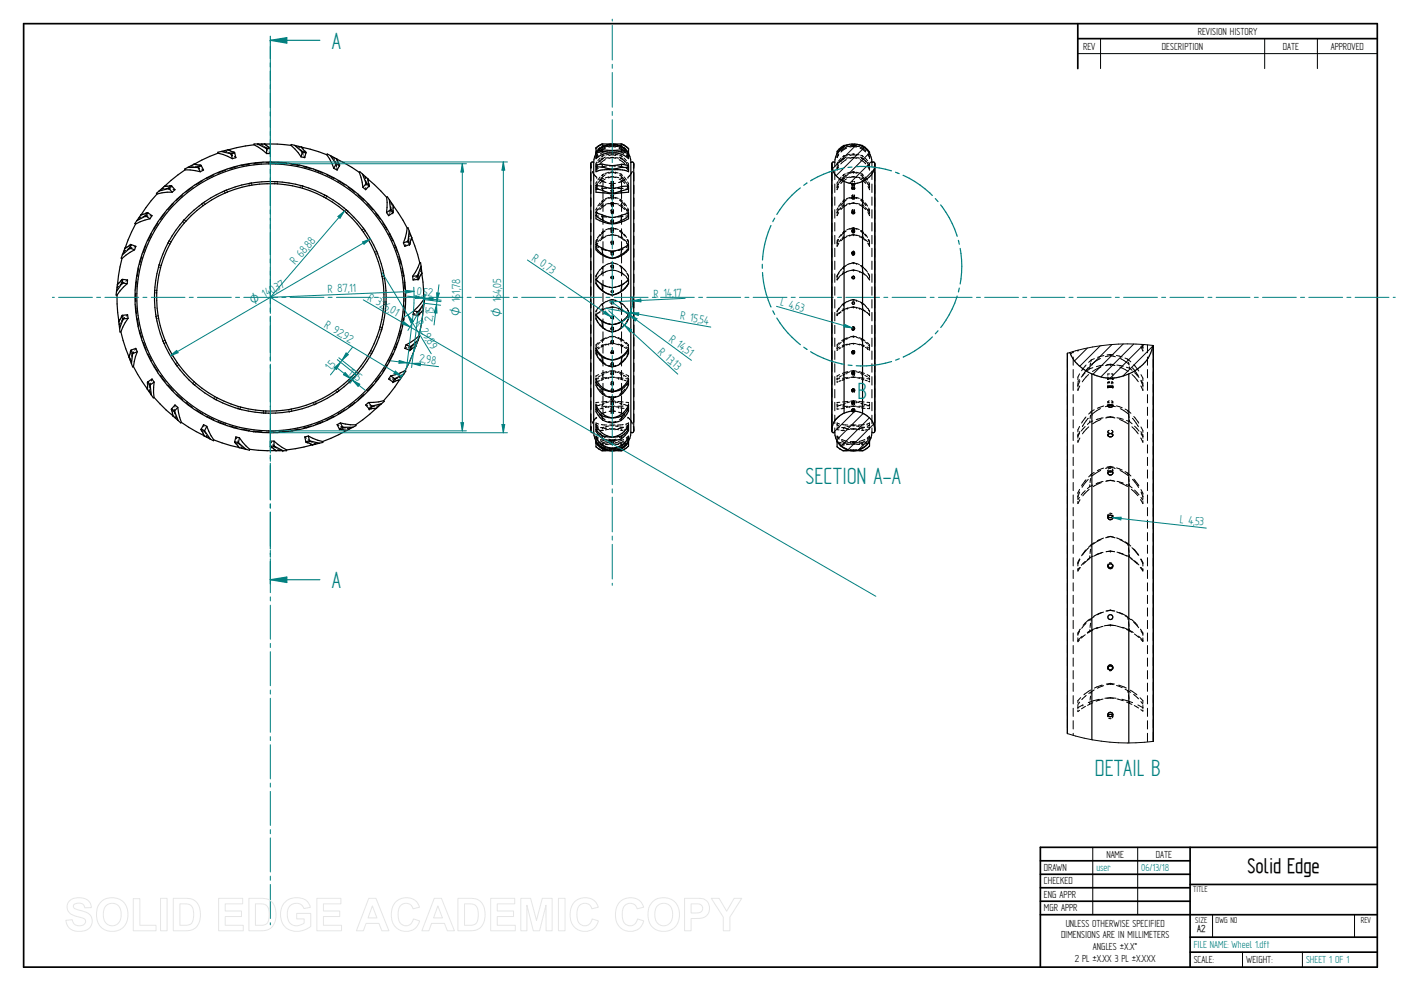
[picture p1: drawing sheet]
<svg xmlns="http://www.w3.org/2000/svg" width="594mm" height="420mm" viewBox="0 0 594 420" stroke-linecap="round" stroke-linejoin="round" font-family="sans-serif">
<defs><g id="words">
<g font-size="11.3" fill="#008080">
<text x="140.7" y="20.6">A</text>
<text x="363.6" y="169.2">B</text>
<text x="341.6" y="205.1">SECTION A-A</text>
<text x="140.7" y="249.3">A</text>
<text x="464.3" y="329">DETAIL B</text>
</g>
<text font-size="10.1" x="529" y="370.2">Solid Edge</text>
<g font-size="5.6" fill="#008080">
<text x="131.2" y="105.5" transform="rotate(-49 131.2 105.5)">88</text>
<text x="125.2" y="112.4" transform="rotate(-49 125.2 112.4)">R 68,</text>
<text x="225.2" y="110.2" transform="rotate(34 225.2 110.2)">R 0,</text>
<text x="230.8" y="114" transform="rotate(34 230.8 114)">73</text>
<text x="117.7" y="123.3" transform="rotate(-30 117.7 123.3)">37</text>
<text x="139" y="124.2" transform="rotate(-2 139 124.2)">R 87,</text>
<text x="148.2" y="123.8" transform="rotate(-2 148.2 123.8)">11</text>
<text x="176.7" y="125.1" transform="rotate(7 176.7 125.1)">0,</text>
<text x="179.4" y="125.5" transform="rotate(7 179.4 125.5)">52</text>
<text x="285.6" y="125.8" transform="rotate(-3 285.6 125.8)">17</text>
<text x="155.6" y="127" transform="rotate(30 155.6 127)">R 326,</text>
<text x="277.3" y="126.2" transform="rotate(-3 277.3 126.2)">R 14,</text>
<text x="330.7" y="129.4" transform="rotate(16 330.7 129.4)">L 4,</text>
<text x="336.8" y="131.1" transform="rotate(16 336.8 131.1)">63</text>
<text x="165.1" y="132.5" transform="rotate(30 165.1 132.5)">01</text>
<text x="176" y="136.9" transform="rotate(59 176 136.9)">R 29,</text>
<text x="183.3" y="136.4" transform="rotate(-83 183.3 136.4)">2,</text>
<text x="183.7" y="133.7" transform="rotate(-83 183.7 133.7)">15</text>
<text x="288.3" y="135.4" transform="rotate(10 288.3 135.4)">R 15,</text>
<text x="296.4" y="136.9" transform="rotate(10 296.4 136.9)">54</text>
<text x="137.2" y="138.6" transform="rotate(31 137.2 138.6)">R 92,</text>
<text x="145" y="143.3" transform="rotate(31 145 143.3)">92</text>
<text x="180.7" y="144.7" transform="rotate(59 180.7 144.7)">89</text>
<text x="278.7" y="149.5" transform="rotate(43 278.7 149.5)">R 13,</text>
<text x="283.3" y="144.4" transform="rotate(36 283.3 144.4)">R 14,</text>
<text x="290" y="149.3" transform="rotate(36 290 149.3)">51</text>
<text x="141.5" y="155.9" transform="rotate(-51 141.5 155.9)">5</text>
<text x="177.8" y="153.5" transform="rotate(7 177.8 153.5)">2,</text>
<text x="180.5" y="153.9" transform="rotate(7 180.5 153.9)">98</text>
<text x="284.7" y="154.9" transform="rotate(43 284.7 154.9)">13</text>
<text x="140.2" y="157.5" transform="rotate(-51 140.2 157.5)">1,</text>
<text x="147.3" y="158.4" transform="rotate(38 147.3 158.4)">1,</text>
<text x="148.9" y="159.7" transform="rotate(38 148.9 159.7)">35</text>
<text x="500.2" y="221.7" transform="rotate(6 500.2 221.7)">L 4,</text>
<text x="506.6" y="222.5" transform="rotate(6 506.6 222.5)">53</text>
</g>
<g font-size="5.4" fill="#008080">
<text x="107.2" y="129.4" transform="rotate(-30 107.2 129.4)">O 140,</text>
<text x="195.2" y="134.1" transform="rotate(-90 195.2 134.1)">O 161,78</text>
<text x="212.5" y="134.2" transform="rotate(-90 212.5 134.2)">O 164,05</text>
</g>
<g font-size="4.9">
<text x="507.9" y="14.7">REVISION HISTORY</text>
<text x="459.3" y="21">REV</text>
<text x="492.7" y="21">DESCRIPTION</text>
<text x="544" y="21">DATE</text>
<text x="564.3" y="21">APPROVED</text>
<text x="469.1" y="363.6">NAME</text>
<text x="490.1" y="363.6">DATE</text>
<text x="442.7" y="369.3">DRAWN</text>
<text x="442.7" y="375">CHECKED</text>
<text x="442.7" y="380.7">ENG APPR</text>
<text x="442.7" y="386.4">MGR APPR</text>
<text x="451.9" y="392.9">UNLESS OTHERWISE SPECIFIED</text>
<text x="449.9" y="397.9">DIMENSIONS ARE IN MILLIMETERS</text>
<text x="455.7" y="407.8">2 PL ±X.XX 3 PL ±X.XXX</text>
<text x="463.5" y="402.9">ANGLES ±X.X°</text>
<text x="506.2" y="408.3">SCALE:</text>
<text x="528.4" y="408.3">WEIGHT:</text>
</g>
<g font-size="4.9" fill="#008080">
<text x="464.9" y="369.3">user</text>
<text x="483.9" y="369.3">06/13/18</text>
<text x="506.2" y="402">FILE NAME: Wheel 1.dft</text>
<text x="553.8" y="408.4">SHEET 1 OF 1</text>
</g>
<text font-size="4.8" x="507.7" y="395.3">A2</text>
<g font-size="4.1">
<text x="505.9" y="378.3">TITLE</text>
<text x="506.9" y="391.1">SIZE</text>
<text x="515.4" y="391.1">DWG NO</text>
<text x="577" y="391.1">REV</text>
</g>
</g></defs>
<g fill="none" stroke="#000" stroke-width=".72">
<path d="M10 10h574v400h-574zM457 10v19.1M457 16.4h127M504.6 359.2v50.8M584 359.2h-142.9v50.8M441.1 365h63.5M441.1 370.7h63.5M441.1 376.4h63.5M504.6 375h79.4M441.1 382.1h63.5M441.1 387.8h142.9M504.6 397.3h79.4"/>
<path d="M504.6 403.7h79.4"/>
</g>
<g fill="none" stroke="#000" stroke-width=".42">
<path d="M466.7 16.4v12.7M536.3 16.4v12.7M558.6 16.4v12.7M457 22.7h127M68.7 79.9l.1 .1M68.8 80h.8M69.1 79.6l-.3 .4M69.8 79l-.3 .3M70.6 79.9l1.8 .2M70.7 78.8l-.9 .1M71.5 79.7l-1.3 .4M71.5 79.8h.1"/>
<path d="M71.7 79.9h.1M71.8 79.4l-.3 .3M72.6 78.7h.1M72.6 78.7l-.4 .3M72.6 78.7h-.9M72.8 78.9h.1M81.1 70.2v.1M81.1 70.3l.9 .2M81.1 70.8l-1.2 .1M81.5 70.1l-.4 .2M81.6 79.4l-2.8 2.1M82.3 69.6l-.3 .2"/>
<path d="M82.4 69.6l.9 .1M82.9 70.7l1.7 .6M83.8 70.7l.1 .1M83.8 70.7l-1.3 .1M83.9 70.9v.1M84.2 70.5l-.4 .2M84.3 69.8l.9 .2M84.6 71.3h.1M85.2 70v.1M85.2 70l-.5 .2M85.3 70.2h.1M85.5 71.7l.8 .4"/>
<path d="M86 76.6l-2.9 1.8M90.7 74.2l-3.1 1.5M94.1 64.1l1.2 .3M95.4 63.8l.1 .1M95.5 63.9l.7 .4M95.6 72.2l-3.2 1.2M95.9 63.8l-.4 .1M96.6 64.7l1.4 .2M96.8 63.5l-.4 .1M96.9 63.5l.8 .3M97.1 64.8l1.5 .9M98 64.9v.1"/>
<path d="M98 65.2h.1M98.4 64.8l-.4 .1M98.6 65.7h.1M98.6 64.2l.9 .4M99.4 66.3l.6 .5M99.5 64.6h.1M99.5 64.6l-.5 .1M99.5 64.8v.1M100.7 70.7l-3.4 .9M105.7 78.4v.3M105.8 69.6l-3.4 .6M105.9 77.7l-.3 .3"/>
<path d="M106.3 77.6l.3-.1v.4M106.7 78.2l.1 .3M109.3 61h.1M109.4 61l1.3 .6M110.9 61.1l.6 .6M110.9 61v.1M110.9 61.1h.4M111.1 69l-3.5 .3M111.8 61.1h.5M111.9 62.1l1.2 .6M112.3 62.3l1.2 1.4M112.3 61l.8 .6"/>
<path d="M112.9 69h3.5M113.1 62.7v.1M113.1 62.9v.1M113.1 62.7h.4M113.9 62.2l.7 .5M114.1 64.4l.5 .7M114.1 62.7h.5M114.6 63h.1M114.6 62.7v.1M116.5 77.6v.3M116.9 77l-.4 .2M117.3 77h.3v.3"/>
<path d="M117.6 77.6v.3M118.1 69l3.5 .3M123.4 69.6l3.4 .6M125.2 61.7l1 .8M126.5 62.1l.5 .7M126.5 62.1l.5 .1M126.6 62l-.1 .1M127.2 63.4l1.1 .8M127.3 79.2l-.1 .3M127.5 62.3l.4 .1M127.6 63.6l.9 1.6M127.8 78.7l-.5 .2"/>
<path d="M128 62.4l.6 .7M128.1 78.8h.3l-.1 .4M128.2 64.5h.1M128.3 64.2l-.1 .1M128.3 64.2l.4 .1M128.3 79.5l-.1 .3M128.5 65.2h.1M128.6 70.7l3.3 .9M128.9 66l.3 .8M129.2 63.8l.6 .8M129.3 64.4l.5 .2M129.7 64.8v.1"/>
<path d="M129.8 64.6h.1M133.6 72.2l3.3 1.2M138.5 74.1l3.1 1.6M140.3 66.1l.8 1M141.5 66.8l.3 .8M141.5 66.8l.4 .2M141.5 66.7v.1M141.9 68.2l.8 1.1M142.1 68.5l.6 1.8M142.4 67.2l.3 .2M142.5 69.5h.1M142.7 70.3h.1"/>
<path d="M142.7 69.3h-.1M142.7 69.3l.4 .2M142.8 71.2l.2 .9M142.8 67.4l.4 .8M143.2 76.6l3 1.8M143.6 69.7l.5 .3M143.7 69.1l.4 .9M143.9 70.2h.1M144.1 70l-.1 .1M147.7 79.4l2.7 2.1M153.9 74l.5 1.1M154.9 75l.1 .8"/>
<path d="M154.9 75l.3 .3M154.9 74.9v.1M154.9 76.4l.5 1.2M155.1 76.8l.1 1.8M155.1 79.5v.9M155.3 77.9h.1M155.4 77.6v.1M155.4 77.6l.4 .3M155.6 75.6l.3 .3M156 75.9l.2 .9M156.2 78.3l.4 .4M156.5 78.9h.1"/>
<path d="M156.5 77.8l.1 .9M156.6 78.7h.1M250.5 69.3v2.1M250.5 73.1v3.7M250.5 78.5v3.6M250.5 70.2l.2 1M251.2 72.7l.5 1.1 1.3 1.4M252.8 65l-.1 .1M252.9 64.9h.1M252.9 64.8l-.2 .3M253.1 75.2h.1M253.1 69.5l-.4 .3"/>
<path d="M253.1 78.1l-.4 .6v-.3M253.1 64.2l-.4 .4M253.1 68.7l-.4 .8M253.1 77l-.4 .9M253.1 63.8l-.4 .4M253.4 64.2l-.2 .3M253.4 69.9l-.7 1.5M253.4 70.7l-.7 1.4 1-.7M253.4 79.1l-.7 1.3 1.1-.2M253.4 77.9l-.7 1.5M253.4 65.6l-.7 1.2 .9-.8M253.4 65.2l-.7 1.3"/>
<path d="M253.5 64l-.8 1.1M253.6 63.2h.1M254.3 68.2h.1M254.3 76.7l-.9 .9M254.3 68.2l-.8 .8M254.3 63h.1M254.3 76.2l2.7 1.2M254.3 63l-.8 .7M254.5 75.1l-1 1.2M254.5 62.4l-.9 .8M254.5 67l-1 1.1M254.9 62.6l-1.7 1.7"/>
<path d="M255.2 75.9l-.4 .3M255.2 67.4l-.4 .3M255.2 62.4l-.4 .2M255.3 75.3l-.1 .6M255.3 67l-.1 .4M255.3 62.2l-.1 .2M255.6 61.7l-.5 .3M255.6 74l-.1 .6M255.6 74l-.5 .5M255.6 66.1l-.1 .4M255.6 66.1l-.5 .4M255.6 61.7l-.1 .2"/>
<path d="M255.7 76.9v1.8M255.9 67.3l-.7 .1M255.9 75.6l-.7 .3M255.9 62.3l-.7 .1M256.2 65.9l-.6 .2M256.2 73.7l-.6 .3M256.3 61.6l-.7 .1M256.6 74.2l-2.3 2.3M256.7 75.9l-2.4 1.9M256.7 66.6l-2.4 2M256.7 67.7l-2.4 1.8M256.7 62.8l-2.3 1.7"/>
<path d="M256.7 62.4l-2.3 1.6M256.9 73.4h.1M256.9 61.6l-2.4 1.4M257 64.2l-2.3 1M257.2 70.4l-2.4 .5M257.3 79.8l-2.3 .2M258.1 62.1l-1.4 .1M258.1 66.9l-1.4 .2M258.1 75.1h.1M258.1 75.1l-1.4 .3M258.2 61.3h2.8M258.2 73l-1.3 .4"/>
<path d="M258.3 65.4l-1.4 .3M258.3 61.3l-1.3 .2M258.3 77.7h2.7M258.4 63.9h2.5M258.4 70.3h2.4M258.5 79.9l1.1 .1M259 61.3h1.3M259.1 78.7h.1M259.1 77.4v.5M259.1 78.3v.3M259.1 78.7v.3M259.1 79.3v.3"/>
<path d="M259.1 78.7l.4 .1M259.1 77.7l.4 .1M259.2 79.8h.2M259.2 77.9h.1M259.3 79.5h.1M259.3 79.5h.3M259.4 79.8h.5M259.4 77.9h.1M259.4 78.7h.1M259.4 77.6h-.3M259.5 79.8h.1M259.5 78.5h.1"/>
<path d="M259.5 77l-.4 .1M259.6 78.7h-.5M259.6 78.7h.1M259.6 73.1h.1M259.6 61.6h.1M259.6 61.4v.1M259.6 62v.1M259.6 63.8v.1M259.6 65.3v.1M259.6 65.5v.1M259.6 66.7v.1M259.6 70.2v.1"/>
<path d="M259.6 72.8v.1M259.6 74.9v.1M259.6 79.9v.1M259.6 73.1l1.6 .3M259.6 75l1.5 .3M259.6 74.9l.7 .1M259.6 75l-1.5 .3M259.6 73.1l-1.5 .3M259.6 72.8l-.6 .1M259.6 65.6l1.5 .4M259.6 66.8l1.5 .3M259.6 66.7l.7 .1"/>
<path d="M259.6 66.8l-1.5 .3M259.6 65.6l-1.5 .4M259.6 65.3l-.6 .1M259.6 61.6l1.5 .2M259.6 62.1l1.4 .2M259.6 62l.7 .1M259.6 62.1l-1.4 .3M259.6 61.6l-1.4 .2M259.6 62l-.7 .1M259.6 66.7l-.7 .1M259.6 65.3l.7 .1M259.6 74.9l-.7 .1"/>
<path d="M259.6 72.8l.6 .1M259.7 79.5h-.1M259.7 79.5h.2M259.8 78.6l.3 .1M259.8 77.5l.4 .1-.4 .2M259.8 78.8h.1M259.8 77.8h.1M259.8 77l.4 .2M259.9 79.8h.1M259.9 77.9h.1M259.9 78.5h.1M259.9 78.7h-.2"/>
<path d="M259.9 78.5h-.7M260 79.5h.1M260 78.7h.1M260 79.5v.1M260 77.9h-.7M260 78.6v.1M260.1 78.7h.1M260.2 77.5v.4M260.2 78.3v.3M260.2 78.7v.3M260.2 79.4v.2M260.2 78.7l-.4 .1"/>
<path d="M260.7 79.9l-1.1 .1M260.8 70.3h.1M260.9 73h.1M260.9 61.3l1.2 .2M260.9 65.4l1.2 .3M260.9 73l1.2 .4M261 66.8l1.3 .3M261 62.1l1.3 .1M261 75.1l1.4 .2M261.9 61.4l-3-.4-1.8 .5M262 79.9l2.2 .1M262 70.4l2.4 .5"/>
<path d="M262.2 64.1l2.3 1.1M262.3 61.6l1.8 .9M262.5 62.8l2.3 1.6M262.5 75.9l2.4 1.9M262.5 67.7l2.4 1.8M262.5 62.4l2.4 1.7M262.6 66.6l2.4 2M262.7 74.2l2.3 2.3M262.8 61.6h.5M262.8 65.8l.5 .2M262.8 73.6l.5 .2M263 67.2l.7 .1"/>
<path d="M263 62.3h.7M263.1 75.5l.6 .2M263.3 73.8l.1 .6M263.3 73.8l.7 .6M263.3 66l.1 .4M263.3 66l.6 .5M263.3 61.6l.1 .2M263.3 61.6l.6 .4M263.6 76.9v1.8M263.6 76.9l-1.3 .5M263.6 75.1l.1 .6M263.6 66.9l.1 .4"/>
<path d="M263.6 62.1l.1 .2M263.7 75.7l.5 .5M263.7 67.3l.5 .4M263.7 62.3l.5 .4M264.1 62.5l.6 .4M264.1 62.4l1.7 1.7M264.5 62.4l1.1 1M264.6 67l1 1.2M264.6 75l1 1.3M264.7 63l1 .9M264.8 76.7l.9 1M264.8 68.2l.9 .9"/>
<path d="M264.9 76.2l-1.3 .7M265 76.2h-.1M265.7 69.1h.1M265.7 64l.8 1.1M265.8 65.6l.7 1.2-.9-.9M265.8 70.7l.7 1.4-.9-.7M265.8 79l.7 1.4-1.1-.3M265.8 77.9l.7 1.5M265.8 65.2l.7 1.3M265.9 69.9l.6 1.5M266.1 68.9l.4 .9M266.1 64l.4 .5"/>
<path d="M266.1 77.1l.4 1.1M266.1 78.3l.4 .6v-.3M266.1 64.4l.4 .5M266.2 69.8l.3 .2M266.2 64.6l.1 .2M266.3 75.2h.1M266.5 65.1h.1M268.1 72.7l-1.8 2.5M268.7 70.6l-.1 .6M268.7 69.3v2.1M268.7 73.1v3.7M268.7 78.5v3.7"/>
<path d="M268.7 70.1v.3M59 92.2v.1M59.3 92.7l-1.1 .6M59.3 91.9l-.3 .4M59.9 92.1l-.9 .2M60.7 90.7l-.9 .3-.2 .4M61.6 91.4h.1M61.6 91.4l-1.1 .6M61.8 91.6h.1M61.9 91l-.3 .4M62.5 90.1h.1M62.5 90.1l-.3 .4"/>
<path d="M62.5 90.1l-.9 .3M62.6 91.5h.1M62.6 91.5l-1.8 .3M62.7 90.3h.1M64.3 99.1l-1.6 3.1M64.5 91.4l-.9 .1M67 94.5l-1.9 3M68.9 80.4l-1.3 .4M70.1 90.3l-2.1 2.7M73.4 80.3l.8 .1M73.6 86.3l-2.4 2.6M77.4 82.7l-2.6 2.3"/>
<path d="M77.6 93.7v.4M77.9 94.4l.2 .1M78.3 93.3l-.2-.2-.2 .3M78.6 93.6l.3 .2M85.8 86.3l-.1 .4M85.9 87l.2 .2M86.1 86l.2-.2 .2 .3M86.7 86.4l.2 .2M95.3 81.6l.2 .2M95.3 80.9l-.3 .1 .2 .2M95.7 80.7l.3-.2 .1 .3M96.3 81.2l.1 .2"/>
<path d="M137.4 83.2l-.2 .3M138 82.8l-.3-.2-.2 .3M138.3 83.7l-.1 .3M138.3 83l.2 .4M146.3 89.3l-.1 .3M146.6 89.1h.4M147.1 90l-.2 .3M147.3 89.3l.3 .2-.2 .2M151.8 82.7l2.6 2.3M153.7 97.3l-.2 .2M154 97.1l.4 .1M154.3 98.2l-.2 .2"/>
<path d="M154.7 97.5l.2 .2-.3 .3M155.7 86.3l2.3 2.6M159.2 90.3l2 2.7M162.3 94.5l1.8 3M165 99h.1M165 99.1l1.5 3.1M165.1 90.6l-.3 .8M165.2 84.9l.2 1.2M165.3 89.7h.1M165.6 88.9h.1M165.6 87.5l.3 1.3M165.7 87.9l-.4 1.8"/>
<path d="M165.9 88.8l-.1 .1M165.9 88.8l.3 .4M165.9 86.1v.9M165.9 86.1l.3 .3M166 86l-.1 .1M166.5 89.7l.3 .4M166.5 90.3h.1M166.5 86.9l.3 .3M166.8 90.1h-.1M166.8 89.2v.9M166.8 87.2v1M173.6 98.2l-.1 1.3"/>
<path d="M174 99.5l-.3 .8M174 99.5l.2 .4M174.1 99.5h-.1M250.5 83.9v3.6M250.5 89.3v3.6M250.5 94.7v3.6M252.7 89.7v.4M253.1 89.6l-.4 .5M253.1 88.1l-.4 1.1M253.4 90.1l-.7 1.3 1.1 .2M253.4 88.6l-.7 1.5M254.3 88.1l-.9 .9"/>
<path d="M254.5 99.4l-1 1.3M254.5 86.1l-1 1.3M255 91.8l2.3 .2M255.2 87.2l-.4 .4M255.3 100l-.1 .8M255.3 86.5l-.1 .7M255.6 98.2l-.1 .9M255.6 98.2l-.5 .6M255.6 84.9l-.1 .8M255.6 84.9l-.5 .5M255.7 80.6v3.6M255.7 86.1v3.6"/>
<path d="M255.7 91.5v3.6M255.7 97v3.6M255.9 87l-.7 .2M256.2 97.8l-.6 .4M256.2 84.5l-.6 .4M256.6 84.8l-2.3 2.4M256.7 97.9l-2.4 2.2M256.7 87l-2.4 1.9M256.9 84.2h.1M258.1 86.2l-1.4 .5M258.1 99.7l-1.5 .5M258.2 96.9l-1.4 .6"/>
<path d="M258.2 83.7l-1.3 .5M258.5 92.2l1.1 .1M258.9 99.6h1.4M259.1 81.3v.3M259.1 83.4v.3M259.1 86.7v.2M259.1 89.7v.2M259.1 93.9v.2M259.1 97.7v.2M259.1 97.5l.3 .2M259.1 89.3l.3 .2M259.1 82.9l.3 .2"/>
<path d="M259.1 80.8l.3 .2M259.1 86.2l.3 .2M259.2 98.1h.1M259.2 94h.1M259.2 90.1v.1M259.2 83.9h.1M259.2 81.5h.1M259.2 93.9h.1M259.2 97.6h.1M259.2 89.7h.1M259.2 90.2h.1M259.2 86.7h.1"/>
<path d="M259.2 94.4h.1M259.2 97.6l.9 .1M259.3 98.3l.3 .1M259.3 90.2l.1 .1M259.3 83.9h.1M259.3 81.4h.6M259.3 86.7h.1M259.3 93.9h.1M259.3 83.5h.1M259.3 81.8h.1M259.3 87.2h.1M259.3 83.5h.6"/>
<path d="M259.3 81.8h.6M259.4 80.6l-.3 .4M259.4 82.7l-.3 .4M259.4 85.9l-.3 .5M259.4 88.9l-.3 .5M259.4 93.2l-.3 .2 .2 .5M259.4 97l-.3 .5M259.4 89.6h.5M259.5 98.3h.1M259.5 90.3h.1M259.5 84h.1M259.5 81.4h.1"/>
<path d="M259.5 86.6h.1M259.5 93.8h.1M259.5 93.8l-.2 .1M259.5 86.6l.4 .1M259.5 93.8h.4M259.6 90.3h.1M259.6 89.6l-.4 .1M259.6 99.5h.1M259.6 96.7h.1M259.6 96.6h.1M259.6 83.7h.1M259.6 83.4v.1"/>
<path d="M259.6 86v.1M259.6 92.2v.1M259.6 96.7l1.6 .5M259.6 99.5l1.4 .3M259.6 99.5l-1.4 .3M259.6 96.7l-1.5 .5M259.6 96.6l-.7 .1M259.6 83.7l1.6 .4M259.6 86.1l1.5 .3M259.6 86l.7 .1M259.6 86.1l-1.5 .3M259.6 83.7l-1.5 .4"/>
<path d="M259.6 83.4l-.7 .2M259.6 86l-.7 .1M259.6 83.4l.6 .2M259.6 96.6l.6 .1M259.8 90.3h.1M259.8 89.6h.1M259.8 83.1h.1M259.8 81h.1M259.8 98.3l-.2 .1M259.8 88.9l.4 .3M259.8 83.9v.1M259.8 82.6l.4 .2"/>
<path d="M259.8 80.6l.4 .2M259.8 85.9l.4 .2M259.9 97l.3 .3M259.9 93.2l.3 .4M259.9 98.3h.1M259.9 90.2h.1M259.9 83.9h.1M259.9 81.4h.1M259.9 86.7h.1M259.9 93.8h.1M259.9 98.3l-.2 .1M259.9 90.2l-.2 .1"/>
<path d="M259.9 83.9l-.4 .1M260 97.6h.1M260 89.7h.1M260 83.9h.1M260 83.5h.1M260 81.8h.1M260 87.1h.1M260 94.4h.1M260 83.5v.1M260 87.1l-.7 .1M260.1 89.7h.1M260.1 83.6h.1"/>
<path d="M260.1 87h.1M260.1 81.7l-.1 .1M260.1 94.3l-.9 .1M260.2 80.8v.2M260.2 81.4v.2M260.2 82.8v.3M260.2 83.5v.2M260.2 86.1v.3M260.2 86.7v.2M260.2 89.2v.2M260.2 89.7v.2M260.2 93.6v.1"/>
<path d="M260.2 94v.1M260.2 97.3v.2M260.2 97.8v.1M260.2 97.3l-.3 .4M260.2 89.2l-.3 .3M260.2 82.8l-.4 .3M260.2 80.8l-.4 .2M260.2 86.1l-.3 .3M260.2 93.6l-.3 .3M260.7 92.2l-1.1 .1M260.9 83.7l1.3 .4M260.9 96.9l1.3 .4"/>
<path d="M261 99.7l1.4 .4M261 86.2l1.4 .4M262.5 87l2.4 1.8M262.7 98l2.3 2.1M262.7 84.9l2.3 2.3M262.8 84.4l.5 .3M262.8 97.7l.5 .3M263.1 86.8l.6 .3M263.3 98l.1 .8M263.3 98l.7 .6M263.3 84.7l.1 .7M263.3 84.7l.7 .6"/>
<path d="M263.6 80.6v3.6M263.6 86.1v3.6M263.6 91.5v3.6M263.6 97v3.6M263.6 99.8l.1 .9M263.6 86.3l.1 .8M263.7 87.1l.5 .4M264.2 91.8l-2.2 .2M264.6 99.3l1.1 1.4M264.6 86l1.1 1.4M264.8 88l.9 1.1M265.7 89.1h.1"/>
<path d="M265.8 90.1l.7 1.3-1.1 .2M265.8 88.7l.7 1.4M266.1 88.2l.4 1.2M266.1 89.7l.4 .6v-.5M268.7 83.9v3.6M268.7 89.3v3.6M268.7 94.7v3.6M50.5 119.8l-.7 .7M51.6 119.5v.5M51.7 118.4h.2M51.7 118.4v.6M51.7 118.4l-.6 .7"/>
<path d="M52 118.4h.1M52.5 106.5l.1 .1M52.5 119.7h.1M52.5 119.7l-1.4 1M52.7 106.1l-.1 .5M52.9 106.9l-.9 .9M53 105.2l-.1 .4M53.3 106.1l-.7 .5M53.8 104.6l-.8 .6M54.1 118.7l-.8 .5M54.9 105.1h.1M54.9 105.1l-1 .9"/>
<path d="M55 104.6l-.1 .5M55.1 105.2h.1M55.4 103.6h.1M55.4 103.6l-.2 .5M55.4 103.6l-.8 .5M55.7 103.7h.1M55.9 105h.1M55.9 105l-1.7 .7M57.6 104.4l-.8 .3M57.9 119.1l-.3 3.5M58.8 113.9l-.6 3.4M60.1 108.8l-.9 3.3"/>
<path d="M62 103.8l-1.3 3.3M67.3 112.9l-.1 .4h.2M67.7 112.4l-.3-.1-.1 .3M67.8 113.4l.3 .1M68.1 112.4l.3 .1M71.4 102.7l-.2 .3 .3 .2M71.7 103.3l.3 .2M72 102.2l-.5 .2M72.3 102.4l.3 .1M159.1 106.7l-.2 .2M159.5 106.6l.2-.1 .1 .3M159.5 107.7l-.2 .2"/>
<path d="M160 107.1l.2 .3-.4 .2M162.3 117.1l-.3 .1M162.5 118.2h-.3M162.7 117.1l.3 .2M163.1 117.7l.1 .3-.4 .1M167.3 103.8l1.2 3.2M169.1 108.8l.9 3.3M170.5 113.8l.6 3.5M171.4 119l.3 3.5M172.1 103.7l-.4 .7M173 102.2h.1M173.2 102.2h.1"/>
<path d="M173.3 102.2l.2 .4M173.4 101.3l-.8 1.6M173.4 100.8l-.1 1.4M173.6 103.7h.1M173.7 103.1l.2 .5M173.9 103.6h-.1M174.1 102.7l-.2 .9M174.4 100.4l.2 .4-.2 1M175.8 118.2l-.6 .5M176.4 117.4h.1M177 116.9h.1M177.2 116.9h.1"/>
<path d="M177.2 118.4h.1M177.3 116.9l.1 .4M177.4 118.4h.1M177.5 117.9v.5M177.6 116l-1.2 1.4M177.8 115.6l-.5 1.3M178 117.6l-.5 .8M178.6 113.1l-.4 1.2M178.6 114.5l-.5 .7M178.6 114.5h.1M178.6 114.5l.1 .5M178.8 115.5l.1 .4"/>
<path d="M178.9 116l-.4 .8M250.5 100v3.6M250.5 105.5v3.5M250.5 110.8v3.6M250.5 116.2v3.6M252.7 117.1h.1M252.7 102.7v.4M252.7 116.9v.1M252.7 117.1v.4M253.1 103.1l-.4 .3M253.1 118l-.4 .4v-.4M253.1 101.5l-.4 .9"/>
<path d="M253.1 116.2l-.4 .7M253.4 101.5l-.7 1.5M253.4 115.8l-.7 1.3M253.5 100.7h.1M253.5 103.2l-.8 1.2 1.1 .6M253.5 115.5h.1M253.6 117.6l-.9 1.1 1 .9M254.3 116.7l-.8 .8M254.3 101.7l-.9 .9M254.5 114.3l-1 1.2M254.9 105.5l2.3 .7M255.2 116l-.4 .3"/>
<path d="M255.2 100.8l-.4 .4M255.3 115.1l-.1 .9M255.6 113.1l-.1 1M255.6 113.1l-.5 .6M255.7 102.4v3.6M255.7 107.9v3.6M255.7 113.4v3.6M255.7 118.8v3.6M255.9 100.5l-.7 .3M255.9 115.6l-.7 .4M256.2 112.7l-.6 .4M256.7 112.5l-2.3 2"/>
<path d="M256.8 100.4l-2.3 1.7M256.9 115.2l-2.3 1.4M258.1 114.8l-1.5 .4M258.2 111.8l-1.3 .5M258.4 106.4l1.2 .2M259.1 117.5h.1M259.1 112.8h.1M259.1 102.6v.1M259.1 102.8v.2M259.1 106.9v.1M259.1 107.2v.2M259.1 112.9v.1"/>
<path d="M259.1 117.6l.3 .6M259.1 117.5l.3 .4M259.1 106.9l.3 .5M259.1 102.6l.1 .2M259.1 112.8l.3 .4M259.2 107.6h.1M259.2 102.8h.1M259.2 112.8h.1M259.2 107.6v.1M259.2 102.8l.2 .2M259.2 107h.1M259.2 107.7h.1"/>
<path d="M259.2 103.3h.1M259.2 102.7h.1M259.2 113.3h.1M259.2 112.6h.1M259.2 113.3l.7 .1M259.3 117.3h.1M259.3 117.3l-.2 .3M259.3 107.7l.2 .1M259.3 117.1l-.2 .4M259.3 106.6l-.2 .3M259.3 102.2l-.2 .4M259.3 112.4l-.2 .4"/>
<path d="M259.4 102.6h-.1M259.4 112.5l.5 .1M259.4 112.5l-.1 .1M259.4 103.4h.4M259.4 113.5h.1M259.5 107.8h.1M259.5 102.6h.1M259.5 112.5h.1M259.5 102.5l.4 .1M259.6 106.6h.1M259.6 114.5h.1M259.6 111.4h.1"/>
<path d="M259.6 111.4l1.5 .4M259.6 114.5l1.4 .2M259.6 114.5l.7 .1M259.6 114.5l-1.3 .3M259.6 111.4l-1.4 .4M259.6 111.4l-.7 .1M259.6 114.5l-.7 .1M259.6 111.4l.6 .1M259.8 107.8h.1M259.9 117.3l.2 .4M259.9 117.1l.2 .2-.1 .6M259.9 102.2l.2 .2-.1 .5"/>
<path d="M259.9 106.6l.2 .2-.1 .5M259.9 112.4l.2 .2-.1 .6M259.9 107.8h.1M259.9 102.6h.1M259.9 112.6h.1M259.9 107.8h-.4M259.9 106.9l-.7 .1M260 117.9h.1M260 107h.1M260 107.3h.1M260 103.3h.1M260 102.9h.1"/>
<path d="M260 113.4h.1M260 113.2h.1M260 107v.1M260 102.7h.1M260 112.6v.1M260 107.7h.1M260 112.7h.1M260 113.3v.1M260.1 107.1h.1M260.1 113.2h.1M260.1 103.2l-.4 .3-.5-.2M260.1 117.7l-.2 .4"/>
<path d="M260.2 117.7h.1M260.2 117.6h.1M260.2 113h.1M260.2 102.9v.1M260.2 107.3v.1M260.8 106.4l-1.2 .2M260.9 111.7l1.3 .5M261.1 114.7l1.3 .4M262.3 115.2l2.4 1.4M262.4 100.1h.1M262.4 100.4l2.4 1.6M262.5 112.6l2.4 1.9"/>
<path d="M262.8 112.6l.5 .3M263.1 115.5l.6 .2M263.1 100.4l.6 .3M263.3 112.9l.1 .9M263.3 112.9l.7 .6M263.6 102.4v3.6M263.6 107.9v3.6M263.6 113.4v3.6M263.6 118.8v3.6M263.6 114.8l.1 .9M263.7 115.7l.5 .4M263.7 100.7l.5 .4"/>
<path d="M264.3 105.5l-2.3 .7M264.6 114.1l1.1 1.3M264.7 116.5l1 .9M264.8 101.6l.9 1M265.7 117.6l.8 1.1-.9 .9M265.7 102.6h.1M265.8 103.2l.7 1.2-1 .6M265.8 115.8l.7 1.3M265.9 101.5l.6 1.5M266.1 101.5l.4 1M266.1 103.2l.4 .3M266.1 116.2l.4 .8"/>
<path d="M266.1 118l.4 .4v-.3M266.5 117.1h.1M266.5 102.8v.4M266.5 117.1v.5M268.7 100v3.7M268.7 105.5v3.6M268.7 110.8v3.6M268.7 116.2v3.6M49.6 122h.1M49.7 121.5v.5M49.8 120.6v.4M50.1 122.3l-.7 1"/>
<path d="M50.4 121.4l-.7 .6M50.4 136.3l.1 .4M50.5 137.6h.1M50.5 137.2l.1 .4M50.8 135.4l-.5 .8M51.1 137.8l-.4 1.2M51.1 136.9l-.5 .7M51.6 120h.1M51.6 120l-.8 1.1M51.7 133.7h.2M51.7 133.7l.1 .5M51.7 133.7l-.4 .8"/>
<path d="M51.9 120h.1M51.9 134.8v.5M51.9 135.3h.1M51.9 135.3l-.4 1.2M52 133.7h.1M52.2 135.2h.1M52.8 134.7h.1M52.8 134.7l-1.2 1.4M54.1 133.4l-.6 .6M57.5 124.3v3.5M57.6 129.6l.3 3.5M58.2 134.9l.6 3.4"/>
<path d="M65.5 123.8l.3 .4M65.9 123.1h-.4v.3M66.2 124.2h.3M66.2 123.1h.3M66.2 134.8l.4 .3M66.4 134l-.3 .1 .1 .3M67 133.9h-.2M67.3 134.9l-.4 .1M160.9 139.7h.3M161.2 138.6l.3 .1M161.8 138.8l.2 .4M161.9 139.6v.3l-.4-.1"/>
<path d="M162.8 129h.3M162.8 128h.3M163.5 128l.2 .3M163.7 128.7v.3h-.3M170 140l-.9 3.3M171.1 134.8l-.6 3.5M171.7 129.6l-.3 3.5M171.7 124.3v3.5M175.9 132.9l-.7 .5M176.7 132.5h.1M177.2 133.7h.1M177.4 132.1h.1"/>
<path d="M177.4 133.7h.1M177.6 132.1h.1M177.6 133.2l-.1 .5M177.7 132.1v.5M178.1 133.1l-.6 .6M178.2 131.4l-1.5 1.1M178.4 131l-.7 1.1M179.5 131.6l-.7 .7M179.5 131.1l-.1 .4M179.5 130.2l-.6 .6M179.5 130.2h.2M179.5 130.2v.4"/>
<path d="M179.8 128.8l-.7 1.1M250.5 121.6v3.6M250.5 127v3.6M250.5 132.3v3.6M250.5 137.7v3.7M252.7 135l.7 1.4M253.1 133.3l-.4 .4M253.1 131.6l-.4 .5M253.5 130.6l-.8 1.7M253.7 132.5l-1 .9v-.5M254.3 132.2h.1M254.3 132.2l-.8 .7"/>
<path d="M254.4 137.7l2.3 1.9M254.5 129.8l-1 1.1M254.8 120.4l2.3 1.1M255.2 131.6l-.4 .3M255.3 130.7l-.1 .9M255.6 128.8l-.1 1M255.6 128.8l-.5 .5M255.7 124.3v3.6M255.7 129.8v3.5M255.7 135.2v3.6M255.9 131.3l-.7 .3M256.2 128.4l-.6 .4"/>
<path d="M256.9 127.9l-2.4 1.6M257.1 130.6l-2.3 1.1M258.1 130.5l-1.5 .4M258.2 127.4l-1.3 .6M258.4 121.8l1.2 .2M259.1 134.4h.1M259.1 134.6h.1M259.1 139.1h.1M259.1 139.3v.1M259.1 134.6l.3 .3M259.1 139.4l.3 .4M259.2 139.4h.1"/>
<path d="M259.2 139.4v.1M259.2 138.8h.1M259.2 139.5h.1M259.2 138.8l.6-.2 .3 .3M259.3 128.1h.1M259.3 123.2h.1M259.3 134h.1M259.3 128.1l-.2 .6 .3 .2M259.3 123.2l-.2 .6 .3 .3M259.3 134l-.2 .6M259.3 139.5l.2 .1M259.3 134.2l-.2 .4 .3 .5"/>
<path d="M259.3 138.9l-.2 .5M259.5 139.6h.1M259.6 122h.1M259.6 130.2h.1M259.6 127h.1M259.6 127l1.4 .3M259.6 130.2l1.3 .1M259.6 130.2l.7 .1M259.6 130.2l-1.2 .1M259.6 127l-1.3 .3M259.6 127l-.7 .2M259.6 130.2l-.7 .1"/>
<path d="M259.6 127l.7 .2M259.9 128.1l.3 .4-.3 .4M259.9 138.9l.3 .2-.2 .6M259.9 123.2l.3 .5-.3 .4M259.9 134l.2 .4M259.9 134.2l.2 .3M259.9 139.6h.1M259.9 139.6l-.4 .1M260 135h.1M260 138.8h.1M260 139.7h.1M260 139.4h.1"/>
<path d="M260 139.4v.1M260.1 138.9h.1M260.1 134.4l-.2 .4M260.2 134.6h.1M260.2 139.4h.1M260.2 134.4l-.2 .6M260.9 127.4h.1M260.9 121.8l-1.3 .2M260.9 127.4l1.3 .5M261.1 130.4l1.3 .4M262.2 130.7l2.3 1M262.4 130.8h.1"/>
<path d="M262.4 127.9l2.3 1.7M262.8 128.2l.5 .4M263.1 131.1l.6 .3M263.3 128.6l.1 .9M263.3 128.6l.6 .4M263.6 124.3v3.6M263.6 129.8v3.5M263.6 135.2v3.6M263.6 130.5l.1 .9M263.7 131.4l.5 .3M264.5 120.4l-2.3 1.1M264.6 129.6l1 1.2"/>
<path d="M264.7 132l1 .8M264.9 137.6l-2.4 2M265.6 132.5l.9 .9v-.5M265.8 130.7l.7 1.7M266.1 131.4l.4 .7M266.1 133.3l.4 .4M266.5 135l-.7 1.3M268.7 121.6v3.6M268.7 127v3.6M268.7 132.4v3.5M268.7 137.8v3.6M54.7 151.3l.2 .4"/>
<path d="M54.9 150.4l-.3 .9M55.1 152.2l.1 .4M55.2 152.6v.1M55.4 148.5l.2 .5M55.4 148.5l-.2 .9M55.5 148.5h-.1M55.5 151.8l-.3 .8M55.7 148.4h.1M55.7 152.7l-.1 1.2M55.8 149.6l.2 .4M56 150l-.1 1.3M56 149.9v.1"/>
<path d="M56.2 149.9h.1M56.7 149.3h.1M56.7 149.3l-.8 1.6M57.6 147.7l-.5 .8M59.2 140l.9 3.4M60.7 145.1l1.3 3.2M62.7 150l1.6 3.1M65.1 154.7l1.9 2.9M68 159.1l2.1 2.8M69.4 144.6l-.3 .1 .2 .3M69.4 145.3l.1 .4 .3-.2M70 144.3l-.3 .1"/>
<path d="M70.4 145.2l-.3 .2M74.7 154.2l-.3 .2 .2 .2M74.8 154.9l.5 .1M75.2 153.8l-.3 .1M75.8 154.6l-.3 .2M150.4 158.4l.3 .1M151.1 157.6l.2 .2M151.4 158.7l-.2 .3-.3-.2M151.6 158v.5M156.7 149.6l.3 .1M157.2 148.7l.3 .1M157.7 149.8l-.4 .1"/>
<path d="M157.8 149l.3 .1-.2 .3M161.3 159.1l-2.1 2.7M164.1 154.6l-1.8 3M165 153.1h.1M166.6 149.9l-1.6 3.2M168.5 145.1l-1.2 3.2M170.2 159.9l-.8 .2M170.2 159.9h.1M170.2 159.9l-.2 .4M171.1 158.8l-1.1 .6M172.5 147.4l-.8 .3M173.4 147.2h.1"/>
<path d="M173.6 148.4h.1M173.8 148.5h.1M174.1 148l-.2 .5M174.2 146.9h.1M174.3 147l.1 .1M174.4 147.1l-.2 .4M174.6 148l-.7 .5M175.1 146.4l-1.7 .8M175.4 146.1l-1 1M176.3 147l-.8 .5M176.4 146.5l-.2 .4M176.7 145.6l-.8 .4"/>
<path d="M176.7 145.6h.1M176.7 145.6l-.2 .4M177.2 144.3l-.8 .9M250.5 143.1v3.6M250.5 148.5v3.6M250.5 153.8v3.7M250.5 159.2v3.7M252.7 149.1l.7 1.6M253.1 148.3l-.4 .2M253.1 146.6l-.4 .5M253.7 145.3l-1 .9v.4M253.8 147.2l-1.1 .5v-.5"/>
<path d="M253.8 158.8l-1.1 .6v.4M254.3 152.1l2.4 2.1M254.3 147.4l-.8 .6M254.5 145.1l-.9 .9M254.5 159.3l-.9 .7M255.2 147l-.4 .2M255.3 146.1l-.1 .9M255.6 158.8l-.1 .8M255.6 158.8l-.5 .2M255.6 144.3l-.1 .9M255.6 144.3l-.5 .4M255.7 140.7v3.6"/>
<path d="M255.7 146.1v3.6M255.7 151.6v3.6M255.7 157.1v3.6M255.9 146.7l-.7 .3M256.2 158.5l-.6 .3M256.2 144l-.6 .3M257 143.2l-2.3 1.2M257.2 145.9l-2.3 .7M257.3 157.6l-2.3 .7M258.1 145.8h.1M258.1 145.8l-1.5 .5M258.1 155l1.5 .4"/>
<path d="M258.2 140.3l1.4 .4M258.2 143l-1.4 .6M258.2 157.6l-1.3 .5M258.9 142.8h1.3M259.1 144.8v.1M259.1 149.1v.2M259.1 154.2v.1M259.1 154.6l.3 .6M259.1 158v.2M259.1 158.4l.3 .5M259.2 144.6h.1M259.2 154h.1"/>
<path d="M259.2 158.2h.1M259.2 149.4h.1M259.2 149.4v.1M259.2 145.1h.1M259.2 144.4h.1M259.2 154.5h.1M259.2 157.7h.1M259.2 148.8h.1M259.2 149.5h.1M259.2 145.1l.7 .1M259.2 154.5l.3 .1M259.2 157.7l.9 .1"/>
<path d="M259.2 148.8l.6-.1 .3 .3M259.3 144.8h.1M259.3 149.2h.1M259.3 144.8l-.2 .5 .3 .3M259.3 149.2l-.2 .5 .3 .2M259.3 158.3l.2 .1M259.3 158.3l-.2 .2M259.3 149.5l.1 .1M259.3 154.6h.6M259.4 153.8l-.2 .1M259.4 154.5l-.3 .2M259.4 158.2l-.1 .1"/>
<path d="M259.5 144.3h.1M259.5 153.8h.1M259.5 158.4h.1M259.5 149.6h.1M259.5 153.8h.4M259.5 157.6h-.1M259.6 144.3l.3 .1M259.6 144.3l-.3 .1M259.6 140.7h.1M259.6 155.4h.1M259.6 155.5h.1M259.6 157.1h.1"/>
<path d="M259.6 145.6h.1M259.6 142.5h.1M259.6 157.3v.1M259.6 159.9h.1M259.6 157.1l1.3 .2M259.6 159.9l1.1 .1M259.6 159.9l.7 .1M259.6 159.9l-1.1 .1M259.6 157.1l-1.1 .2M259.6 157.4l-.7 .1M259.6 142.5l1.3 .3M259.6 145.6l1.2 .1"/>
<path d="M259.6 145.6l-1.2 .1M259.6 142.5l-1.3 .3M259.6 159.9l-.7 .1M259.6 157.4h.7M259.7 144.3h.1M259.8 145.2h.1M259.9 144.8l.3 .4M259.9 154.4l.3 .4M259.9 158.2l.3 .4M259.9 149.1l.3 .5M259.9 144.4h.1M259.9 153.8h.1"/>
<path d="M259.9 158.3h.1M259.9 149.5h.1M259.9 158.3l-.4 .1M260 145.2h.1M260 153.9h.1M260 154.5h.1M260 158.3h.1M260 157.7h.1M260 148.8h.1M260 144.4v.1M260 144.5h.1M260 149.4h.1"/>
<path d="M260 145.1v.1M260 149.4l-.6 .2M260.1 145h.1M260.1 154.4l-.1 .1M260.2 144.8v.1M260.2 145.1v.1M260.2 149.1v.2M260.2 149.5v.1M260.2 154.2v.2M260.2 154.6v.2M260.2 158v.2M260.2 158.4v.2"/>
<path d="M260.2 145.2l-.3 .4M260.2 154.8l-.3 .4M260.2 158.6l-.3 .3M260.2 149.6l-.3 .3M260.3 145.7l-1.4 .1M260.9 157.6h.1M260.9 157.6l1.3 .4M260.9 143l1.3 .4M261 145.8l1.4 .4M261.1 140.3l-1.5 .4M261.2 154.9l-1.6 .5M262 145.9l2.3 .7"/>
<path d="M262.1 157.6l2.2 .7M262.2 143.2h.1M262.2 143.2l2.3 1.2M262.8 143.8l.5 .3M262.8 158.3l.5 .3M263.1 146.5l.6 .3M263.3 158.6l.1 .7M263.3 158.6l.5 .2M263.3 144.1l.1 .8M263.3 144.1l.6 .3M263.6 140.7v3.6M263.6 146.1v3.6"/>
<path d="M263.6 151.6v3.6M263.6 157.1v3.6M263.6 145.9l.1 .9M263.7 146.8l.5 .2M264.5 159.1h.1M264.5 159.1l1.1 .7M264.6 144.9l1 .9M264.7 147.2l.9 .6M265 152l-2.3 2.2M265.5 147.1l1 .6v-.5M265.5 158.8l1 .6v.5M265.6 145.2h.1"/>
<path d="M265.6 145.2l.9 1v.5M266.1 148.1l.4 .3M266.1 146.4l.4 .5M266.5 149.1l-.6 1.5M268.7 143.1v3.6M268.7 148.5v3.6M268.7 153.9v3.6M268.7 159.3v3.6M62.4 164v.9M62.5 162.1l.3 .4M62.5 162.1v.9M62.5 164.9l.2 .4"/>
<path d="M62.6 162l-.1 .1M62.7 161.9h.1M63 165.7l.3 .3M63.1 162.9l.3 .5M63.3 166l-.1 .1M63.4 165.2l-.1 .8M63.4 163.4l.2 1.2M63.5 163.3l-.1 .1M63.6 163.2h.1M63.8 166l.2 1.3M63.9 162.4l-.4 1.8M64.5 160.7l-.3 .8"/>
<path d="M71.3 163.3l2.3 2.6M72.6 173.5l.4 .3M72.6 173.5l.2 .9M72.7 173.4l-.1 .1M72.8 173.3h.1M73 175.3l.2 1M73.3 176.3l.4 .3M73.4 174.2l.4 .3M73.8 174.5l.5 1.2M73.9 174.5h-.1M74 174.3h.1M74 176.9l.4 .3"/>
<path d="M74.1 173.5l.1 1.8M74.2 171.7v.9M74.3 176.3l.1 .9M74.4 177.2h-.1M74.8 177l.5 1.1M74.9 167.1l2.6 2.4M78.8 170.6l2.8 2.1M81.9 162.4l-.2 .2 .3 .2M82.2 163.1h.5M82.3 161.8l-.2 .3M83.1 173.7l3 1.9M83.1 162.6l-.2 .2"/>
<path d="M87.6 176.4l3.2 1.6M90.8 168.7l.1 .5M91.1 168.1l-.1 .3M91.7 169.2l-.1 .3-.3-.2M92 168.7l-.1 .2M92.4 178.7l3.2 1.3M100.9 173l-.1 .3 .3 .1M101 172.3v.3M101.9 173.3l-.1 .2-.3-.1M102.1 172.6l-.1 .3M111.7 174.8v.4h.3M111.7 174.2v.3"/>
<path d="M112.7 174.9l-.3 .3M112.7 174.2v.3M122.5 173.7v.2M122.6 174.3l.1 .3 .3-.1M123.5 173.4l.1 .4M123.6 174.1l-.2 .4M132.8 170.7l.2 .3M133.1 171.3l.2 .3 .3-.2M133.8 170.3l.1 .3M134.1 170.9l.1 .3-.3 .1M136.9 178.7l-3.2 1.3M141.7 176.4l-3.1 1.6"/>
<path d="M142.3 165.5l.2 .3M142.7 166l.3 .3 .2-.2M143.2 164.9l.2 .2M143.6 165.4l-.1 .5M146.2 173.7l-3 1.9M150.4 170.6l-2.7 2.1M154.4 167.1l-2.6 2.3M155.1 171.7l.8 .2M156.5 173.3h.1M156.6 173.4h.1M156.8 172l1.9 .2M157 173.1l-.4 .4"/>
<path d="M157.6 173.4l-1 .1M157.6 172.2h.1M157.7 172.3l.1 .1M157.8 172.4l-.3 .4M158 163.2l-2.3 2.6M159.1 172.1l-1.3 .3M159.5 173.2l-1 .1M159.6 172.2h.9M159.8 172.8l-.3 .3M160.5 172.2l.1 .1M160.5 172.2l-.3 .3M161.6 171.4l-1.2 .3"/>
<path d="M165.7 160.7h-.9M166.5 161.9h.1M166.6 160.6h.1M166.7 162l.1 .1M167.1 161.6l-.3 .5M167.4 160.6h.1M167.6 160.7h.1M167.6 160.7l-.2 .5M167.6 161.8l-.8 .3M168.4 160.3l-1.8 .3M168.8 160.1l-1.2 .6M169.5 161.1l-.9 .3"/>
<path d="M169.7 160.7l-.2 .3M250.5 164.6v3.7M250.5 170v3.7M250.5 175.3v3.8M252.7 162l.7 1.5M252.7 172.7l.7 1.5M252.7 160.3v.4M252.7 171.4v.3l1.1 .3M252.7 179.5l1.1 .3M252.7 179.8l1 .9M253 177h.1M253 177l-1.8 2.4"/>
<path d="M253.1 161.9l-.4 .2M253.1 160.4l-.4 .3M253.2 172.2l-.5 .2M253.5 173.4l-.8 .1M253.8 160.5l-1.1 .2M253.9 170.6h-1.2v.3M254.3 165l2.3 2.3M254.3 175.7l2.3 2.2M254.3 161.4l-.7 .3M254.6 171.6l-.9 .4M255 172.1l2.3 .2M255.2 173.2l-.8 .1"/>
<path d="M255.2 161.1l-.4 .1M255.3 172.6l-.1 .6M255.3 160.4l-.1 .7M255.6 171.4l-.1 .6M255.6 171.4l-.5 .1M255.7 162.5v3.6M255.7 168v3.5M255.7 173.4v1.8M255.7 175.2l-1.4 .7M255.9 160.8l-.7 .3M255.9 173l-.7 .2M256.2 171.1l-.6 .3"/>
<path d="M256.9 174.8l-1.2 .4M257.3 160.1l-2.3 .3M257.3 170.2l-2.2 .2M258.1 168.1l1.5 .4M258.1 178.7l1.5 .4M258.1 160.1h.1M258.1 160.1l-1.4 .4M258.1 172.4h.1M258.1 172.4l-1.4 .4M258.2 170.4l-1.3 .4M259.1 174.9v.3h.4M259.1 162.2v.2"/>
<path d="M259.1 162.7l.3 .5M259.1 165.2v.2M259.1 165.7v.3M259.1 168.4v.3M259.1 169l.3 .5M259.1 170.5v.3M259.1 171.1v.3M259.1 172.5v.3M259.1 173.1v.3M259.1 173.6v.1M259.1 174v.5M259.1 173.4l.4 .1"/>
<path d="M259.1 174.5l.4 .1M259.1 171.4l.3 .2M259.1 166l.3 .3M259.2 165.4h.1M259.2 168.3h.1M259.2 170.6h.1M259.2 173.6l.7 .1M259.2 162.4h.1M259.2 162h.1M259.2 174.2h.1M259.2 162.4l.7 .1M259.2 162v.1"/>
<path d="M259.3 174.2h.6M259.3 173.6l.1 .1M259.3 170.7h.6M259.3 165.5h.1M259.3 168.6h.1M259.3 172.6h.1M259.3 170.3h.1M259.3 165h.1M259.3 168.6h.6M259.3 172.6h.6M259.3 170.3h.6M259.3 165h.6"/>
<path d="M259.4 161.9h.5M259.4 162.7l-.3 .2M259.4 161.9h-.1M259.4 169.1l-.3 .1M259.4 172.3l-.1 .1M259.4 165.7l-.3 .3M259.4 173.3h.1M259.4 174.2h.1M259.4 173.5h.1M259.4 174.4h.1M259.4 171.2h.1M259.4 168.6l.1 .1"/>
<path d="M259.4 173.3l-.3 .1M259.4 173.5h.5M259.4 174.4l-.3 .1M259.4 171.2l-.3 .2M259.5 161.9h.1M259.5 168.1h.1M259.5 172.3h.1M259.5 174.2h.1M259.5 173.7h.1M259.5 170.7h.1M259.5 165.5h.1M259.5 168.1l-.2 .1"/>
<path d="M259.5 162.5l.1 .1M259.5 168.1l.4 .1M259.6 173.4l-.1 .1M259.6 168.5h.1M259.6 179.1h.1M259.6 169.9h.1M259.6 168.6v.1M259.6 170.1v.1M259.6 172.2v.1M259.6 179.2v.1M259.6 169.9l1.2 .2M259.6 172.2h1.1"/>
<path d="M259.6 172.3h.7M259.6 172.2l-1.1 .1M259.6 169.9l-1.1 .2M259.6 170.2l-.6 .1M259.6 172.3h-.7M259.6 170.2l.7 .1M259.8 173.4v.1M259.8 173.3l.3 .1M259.8 174.4l.3 .1M259.8 169.5h.1M259.8 171.2l.3 .1M259.8 162.5v.1"/>
<path d="M259.8 162.6l.4 .3M259.8 168.6v.1M259.8 169l.4 .2M259.8 165.7l.3 .2M259.9 161.9h.1M259.9 168.2h.1M259.9 172.3h.1M259.9 174.2h.1M259.9 173.7h.1M259.9 170.7h.1M259.9 165.5h.1M259.9 172.3l-.7 .1"/>
<path d="M259.9 165.5h-.4M260 162h.1M260 162.5h.1M260 168.6h.1M260 172.6h.1M260 174.2h.1M260 173.5h.1M260 170.3h.1M260 165h.1M260 173.5h-.2M260 170.3l.1 .1M260 165v.1"/>
<path d="M260 162.4v.1M260.1 162.4h.1M260.1 168.5h.1M260.1 165.1h.1M260.1 173.4h.1M260.1 173.4l-.1 .1M260.1 174.5l-.3 .1M260.2 174.9l-.4 .3M260.2 162.2v.3M260.2 162.8v.1M260.2 165.2v.3M260.2 165.8l-.3 .4"/>
<path d="M260.2 168.4v.3M260.2 169v.2M260.2 170.5v.3M260.2 171.1l-.3 .5M260.2 172.5v.3M260.2 173.1v.3M260.2 173.6v.2M260.2 174.1v.4M260.2 162.9l-.3 .3M260.2 169.2l-.4 .3M260.9 174.4h-2.6M260.9 174.4h.1"/>
<path d="M260.9 170.4h.1M260.9 170.4l1.2 .3M261 172.4l1.4 .3M261 160.1l1.4 .3M261.2 168.1l-1.6 .4M261.2 178.7l-1.6 .4M262 170.2l2.2 .2M262 160.1l2.2 .3M262.3 174.8l1.3 .4M262.4 172.7h.1M262.4 160.4h.1M262.8 170.9l.5 .3"/>
<path d="M263.1 160.7l.6 .3M263.1 172.9l.6 .2M263.3 171.2l.1 .6M263.3 171.2l.5 .1M263.6 162.5v3.6M263.6 168v3.5M263.6 173.4v1.8M263.6 175.2l1.3 .7M263.6 172.5l.1 .6M263.6 160.1l.1 .9M263.7 173.1h.9M263.7 161l.5 .1"/>
<path d="M264.2 172.2l-2.2 .1M264.4 171.4l1.1 .3M264.7 161.2l.9 .3M265 164.9l-2.3 2.4M265 175.6l-2.3 2.3M265.4 170.6h1.1v.4M265.5 179.8h.1M265.6 173.2l.9 .1M266.1 172l.4 .2M266.1 161.7l.4 .2M266.1 160.2l.4 .4M266.2 176.9h.1"/>
<path d="M266.3 177l1.7 2.3M266.5 162l-.7 1.4M266.5 172.7l-.7 1.5M266.5 160.3v.4l-1.1-.2M266.5 171.4v.3l-1.1 .3M266.5 179.6v-.3l-1 .5M266.5 179.8l-.9 1M268 179.3h.1M268.7 164.6v3.7M268.7 170v3.7M268.7 175.4v3.7M85.2 182.2l.4 .2"/>
<path d="M85.2 182.2l.4 .8M85.2 182.1v.1M85.3 181.9h.1M86 183.9l.4 .8M86.1 182.7l.5 .2M86.3 180l.1 .9M86.5 184.7l.4 .2M86.6 182.9l.8 1M86.6 182.8v.1M86.7 182.6h.1M87.4 185.1l.4 .2M87.5 184.5l.3 .8"/>
<path d="M87.8 185.3l-.1 .1M88.2 185l.7 1.1M97.4 180.6l3.3 .9M99.5 187.5v.1M99.5 187.6l.5 .1M99.5 187.6l.6 .7M99.5 187.3v.1M100 185.3l.4 .8M100.5 187.8l.5 .2M100.7 189.1l.6 .7h.5M100.8 186.9l.9 1.6M101 188l1 .8"/>
<path d="M101 187.8v.2M101.1 187.7h.1M102.2 189.3l.5 .7M102.3 189.9l.4 .1M102.4 181.9l3.5 .6M102.7 190v.1M103.1 189.7l.9 .8M107.6 182.8h.1M107.6 182.8l3.5 .3M112.9 183.2h3.5M114.6 189.1h.1M114.6 189.3v.1"/>
<path d="M114.6 187l.6 .7M114.6 189.4h.5M114.6 189.4l.8 .5M115.7 188.5l1.3 1.3M115.7 189.4h.5M116.2 190.5l.7 .6M116.2 189.1h.1M116.2 189.3v.1M116.2 189.4l1.2 .6M117 191.1h.4M117.7 190.4l.7 .6M117.9 191h.5"/>
<path d="M118.4 191v.1M118.6 190.5l1.2 .6M119.8 191.1h.1M119.9 191.1h.1M121.7 182.8l-3.5 .3M126.9 181.9l-3.5 .6M129.2 185.3l.7 .5M129.7 187.3v.1M129.8 187.5v.1M129.8 187.6l.8 .3M130.3 187.5l-.5 .1M130.7 186.4l1.5 1"/>
<path d="M131.2 186.9h.1M131.3 187.1v.1M131.3 187.2l-.5 .1M131.3 187.2l1.3 .3M131.6 188.3l.8 .4M131.9 180.6l-3.3 .9M132.9 188.5l-.4 .1M133 187.8l.8 .4M133.8 188.2l.1 .1M133.8 188.2l-.4 .1M133.9 187.7l1.3 .3M143 180l.7 .4"/>
<path d="M143.9 181.9h.1M144 182.1l.1 .1M144.1 182.2l.9 .1M144.5 181.9l-.4 .3M144.6 180.8h.1M144.6 180.8l1.7 .6M145.3 181.1h.1M145.4 181.3l.1 .1M145.5 181.4l-.5 .3M146.8 181.4h-1.3M147.3 181.6l.8 .2M147.3 182.3l-.4 .3-.9-.1"/>
<path d="M148.1 181.8l.1 .1M148.1 181.8l-.4 .2M149.4 181.3h-1.3M250.5 180.7v2.1M250.7 181l-.2 1M252.7 187h.1M252.7 189.4l.4 .3M252.7 180.8l.7 1.4M252.7 185.6l.7 1.3M252.7 187l.9 1.1M252.7 185l1 .7M252.7 185.1l.9 1.1"/>
<path d="M252.7 187.6l.4 .2M252.7 187.2l.5 .2M252.7 182.2l.8 .1M252.7 187l.5 .8M253.5 188l.8 .3M253.6 190.1l1 .6M253.7 188.4l.8 .8M253.7 187.5l.9 .3M253.7 181.4h-1M253.9 188.6l1.4 1.2M254.3 183.6l2.4 1.9M254.4 188.1l2.3 1.7"/>
<path d="M254.4 182.5l.8 .1M254.6 189.1l2.4 1.2M254.7 187l2.3 1M254.8 186.4h.1M254.8 186.4l2.3 .8M254.8 188.5l.4 .2M254.8 181.2l2.4 .5M255 180l2.3 .2M255.1 190.9l.5 .2M255.1 187.9l.5 .1M255.2 191.1h.1M255.3 188.5l-.1 .2"/>
<path d="M255.3 182.2l-.1 .4M255.4 189.9l2 .8M255.5 191.1h1.4M255.6 188l-.1 .2M255.6 181.3l-.1 .4M255.6 181.3h-.9M255.9 182.5l-.7 .1M255.9 188.6l-.7 .1M256.2 181.1l-.6 .2M256.2 190.3l.8 .4M256.3 187.9l-.7 .1M256.9 180.9h.1"/>
<path d="M258.1 182l-1.4 .3M258.1 188.4l-1.4 .1M258.1 186.2l1.5 .3M258.2 190.3l1.4 .2M258.3 187.7l-1.3 .1M258.3 180.6l-1.4 .3M258.3 191.1h2.6M258.3 190.7l1.3 .1M258.4 188.2h2.5M258.4 187.3h.1M258.4 181.8h2.4M258.6 190.9l1 .1"/>
<path d="M259.6 190.9h.1M259.6 180.1h.1M259.6 180.3v.2M259.6 181.8v.1M259.6 186.5v.1M259.6 186.8v.1M259.6 187.2v.1M259.6 187.5v.1M259.6 188.2v.1M259.6 190.5v.1M259.6 190.8v.1M259.6 191v.1"/>
<path d="M259.6 187.2l1.3 .1M259.6 188.3h.7M259.6 187.2l-1.2 .1M259.6 187.6h-.6M259.6 180.1l1.2 .1M259.6 181.9h.7M259.6 180.1l-1.1 .1M259.6 180.5h-.6M259.6 181.9l-.7 .1M259.6 180.5h.7M259.6 188.3h-.7M259.6 187.6h.7"/>
<path d="M260.8 181.8h.1M260.8 190.9l-1.2 .1M260.9 180.6l1.2 .2M260.9 187.7h1.2M261 190.7l-1.4 .1M261 188.4l1.3 .1M261 182l1.3 .2M261.1 190.3l-1.5 .2M261.1 186.2l-1.5 .3M262 180.2h.1M262.1 191.1h1.3M262.8 181l.5 .1"/>
<path d="M262.8 187.8l.5 .1M263 188.6h.7M263 182.4l.7 .1M263.1 190.3l-.9 .4M263.3 187.9l.1 .2M263.3 181.1l.1 .5M263.3 181.1h1.1M263.6 191.1h.1M263.6 188.4l.1 .2M263.6 182l.1 .5M263.9 187.8l-.6 .1M263.9 190.8l-.6 .3"/>
<path d="M263.9 189.8l-2 .9M264.2 188.5l-.5 .1M264.2 182.4l-.5 .1M264.3 180l-2.3 .2M264.4 181.2l-2.4 .5M264.4 186.4l-2.3 .8M264.5 190.6h.1M264.5 187l-2.3 1M264.7 189.1l-2.3 1.2M264.9 188.1l-2.4 1.7M265 183.5l-2.4 2M265.3 188.6l-1.4 1.2"/>
<path d="M265.5 187.3l-1.1 .4M265.5 181.1h1M265.6 189.9l-1.1 .7M265.6 182.2l-.9 .1M265.6 187.8l-.9 .5M265.6 188.3l-.7 .8M266.4 187.3h.1M266.5 180.8l-.6 1.4M266.5 185.6l-.7 1.3M266.5 187l-.8 1.1M266.5 187v.1M266.5 185l-.9 .7"/>
<path d="M266.5 185.2v.1M266.5 185.3l-.9 .9M266.5 189.1l-.4 .4M266.5 187.3l-.4 .2M266.5 186.9l-.5 .2M266.5 181.9l-.4 .1M266.5 187l-.5 .8M268.6 180.9l.1 1M268.7 180.8v2M463.4 359.2v28.6M482.4 359.2v28.6M514.2 387.9v9.4"/>
<path d="M574.4 387.9v9.4M526.9 403.7v6.3M552.3 403.7v6.3"/>
</g>
<g fill="none" stroke="#000" stroke-width=".51">
<path d="M71.7 79.9l1.3 1.6M71.7 79.9l-4.2 1.1M72.8 78.9l-3.2 .1-2.1 2M72.8 78.9l1.4 1.5-1.2 1.1M72.8 78.9l-1.1 1M78.5 72l2.1 .1 4.3 .7M78.5 72l-8.7 6.9M79.6 71l-1.3 .7 .2 .3M79.6 71h4.3M82.4 69.6h-.1M83.9 71l1 1.8M85.3 70.2l1 1.9-1.4 .7"/>
<path d="M85.3 70.2l-3.1-.6-2.6 1.4M85.3 70.2l-1.4 .8M92.4 64.9l2.2 .6 3.9 1.8M92.4 64.9l-6.8 3-3.3 1.7M93.8 64.2l-1.4 .4v.3M93.8 64.2l4.2 1M96.6 63.5l2.9 1.4M96.6 63.5l-2.8 .7M96.9 63.5h-.2M98 65.2l.5 2.1M99.5 64.9l.5 1.9-1.5 .5M99.5 64.9l-1.5 .3"/>
<path d="M105.7 78.7a48.1 48.1 0 0 1 56.3 38.5M105.8 78.7a48.2 48.2 0 0 0-38.6 56.2 48.2 48.2 0 0 0 56.3 38.6 48.2 48.2 0 0 0 38.5-56.3M107.7 61.4l3.7 2.3 1.7 1.4M107.7 61.4l-7.3 1.2-3.6 .9M109.3 61l3.8 2M112.1 61l2.5 2M112.3 61.1h5.3l5.8 .5M112.3 61h-4.6v.4M113.1 63v2.1M114.6 63v2.1h-1.5M114.6 63h-1.5M123.4 61.6l3 3.1 1.3 1.8"/>
<path d="M123.4 61.6l.1-.3 1.5 .3M125 61.6a5.5 5.5 0 0 1 4.7 3.3M125 61.6l3.2 2.9M127.9 62.4h.1M127.9 62.4l7.2 1.9 3.5 1.3M128.2 64.5l-.5 2M128.2 64.5l1.5 .4M129.7 64.9l-.5 1.9-1.5-.3M138.6 65.6l1.2 1.8 1.8 4M138.6 65.6l.2-.3 1.3 .7M140.1 66l2.6 1.3M140.1 66l2.4 3.5"/>
<path d="M142.5 69.5l-.9 1.9M142.5 69.5l1.4 .7M142.7 67.3l1.2 2.9M142.7 67.4h.1M142.7 67.4l6.6 3.6 3.1 2.1M143.9 70.2l-.9 1.9-1.4-.7M152.4 73.1l1.2 4.2 .3 2.1M152.4 73.1l.2-.3 3.3 2.9 .6 3.2M153.7 73.8l1.6 4.1M155.3 77.9l-1.4 1.5M155.3 77.9l1.2 1M155.9 75.8l.1 .1"/>
<path d="M155.9 75.9l2.8 2.4 5.3 5.4M156.5 78.9l-1.4 1.5-1.2-1M251.7 68.9v114.3M251.7 68.9l-.5-.2-.7 .6 .1 113.8a.68 .68 0 0 0 1.1 .1M252.7 62.7l2.5-1.7h8.5l2.8 2M252.7 70.7l2.9 .2M252.7 79.7l2.9 1.1M252.7 65.1l-.8 2.5-.2 1.3M255.2 69.6l-2.5 .4v2.8a12.7 12.7 0 0 1 6.9-.8M255.2 78.9l-2.5-.2v2.8l6.9 .8M255.2 63.5l4.4 .3 4.1-.3M255.2 69.6a14.4 14.4 0 0 0 8.5 0"/>
<path d="M255.2 78.9a10.3 10.3 0 0 0 8.5 .1M255.2 63.5l-2.5 1.1M255.2 63.5l.4 .6M255.2 69.6l.4 1.3M255.2 78.9l.4 1.9M255.6 61l-2.9 1.7v4.6a8.4 8.4 0 0 1 6.9-2.4M255.6 64.1l4 .5M255.6 70.9l4 .8M255.6 64.1l-2.9 .8M259.6 61.4a7.9 7.9 0 0 1 6.6 3.2M259.6 61v.4M259.6 64.6v.3"/>
<path d="M259.6 71.7v.3M259.6 61.4a7.7 7.7 0 0 0-6.2 2.8M263.3 71h3.2M263.3 61l3.2 2v4.3a8.4 8.4 0 0 0-6.9-2.4M263.3 71l-3.7 .7M263.3 64.2l-3.7 .4M263.3 64.2l3.2 1M263.7 69.6l2.8 .6v2.6a12.7 12.7 0 0 0-6.9-.8M263.7 79l2.8-.1v2.6l-6.9 .8M263.7 63.5l-.4 .7M263.7 63.5l2.8 1.4M263.7 69.6l-.4 1.4"/>
<path d="M263.7 79l-.4 2M266.5 79.9l-3.2 1.1M266.5 65.1l.9 2.5 .1 1.3M267.5 68.9v114.3M267.5 68.9l.6-.2 .6 .6-.1 113.8a.67 .67 0 0 1-1.1 .1M57.5 95l-4.5 10.2M58 93.6l-.8 1.2 .3 .2M61.8 91.6l1.8 1.2M61.8 91.6l-3.8 2M62.7 90.3l1.8 1.1-.9 1.4M62.7 90.3l-3 .9-1.7 2.4M62.7 90.3l-.9 1.3"/>
<path d="M63.6 92.8l-4.2 1.2-1.9 1M66.6 82.3l-2.5 2.7-4.4 6.1M67.5 81l-1.2 1 .3 .3M73 81.5l-4.3 .2-2.1 .6M163.9 90.1l.9 1.3 1.7-1.1M164 83.7l.2 2.1-.3 4.3M164 83.7l.2-.3 .9 1.3M165.1 84.7l1.6 2.4-.2 3.2M165.1 84.7l.5 4.2M165.6 88.9l-1.7 1.2M165.6 88.9l.9 1.4M166.8 87.2h.1"/>
<path d="M166.8 87.2l4.1 6.2 1.8 3.3M172.7 96.7l-.9 4.2-.7 2.1M172.7 96.7l.3-.1 .5 1.4M173.5 98l1.1 2.7M173.5 98l-.5 4.2M252.7 91.4l2.9 1.9M255.2 91l-2.5-.9v2.7a17.7 17.7 0 0 0 6.9 2.2M255.2 91a8.7 8.7 0 0 0 8.5 .2M255.2 91l.4 2.3M255.6 80.8l4 1.2M255.6 93.3l2.6 1.2 1.4 .3M259.6 82v.3"/>
<path d="M259.6 94.8v.2M263.3 93.6l-3.7 1.2M263.3 81l-3.7 1M263.7 91.2l2.8-.9v2.5a17.7 17.7 0 0 1-6.9 2.2M263.7 91.2l-.4 2.4M266.5 91.6l-3.2 2M51.7 109.6l-1.9 10.9M51.9 108l-.5 1.5 .3 .1M52 118.4l2.1 .3-.2 1.6M52 118.4l-2.2 2.3-.4 2.9M52 118.4l-.1 1.6M55.1 105.2l2 .7"/>
<path d="M55.1 105.2l-3.2 2.8M55.7 103.7l1.9 .7-.5 1.5M55.7 103.7l-2.7 1.6-1.1 2.7M55.7 103.7l-.6 1.5M57.1 105.9l-5.4 3.7M171.1 103l.6 1.4 1.9-.7M173 102.2l-1.9 .8M173 102.2l.6 1.5M174.6 100.8l2.5 7 .9 3.6M174.6 100.7l-1 3M175 117.1l.2 1.6 2-.3M177 116.9l-2 .2"/>
<path d="M177 116.9l.2 1.5M178 111.4l-1.8 4-1.2 1.7M178 111.4h.3l.3 1.5M178.6 112.9a5.4 5.4 0 0 1-1.4 5.5M178.6 112.9l-1.6 4M178.9 115.9l.5 3.7 .3 7.4M178.9 115.9v.1M252.7 105.1l2.9 2.7M255.2 105.2l-2.5-1.6v2.3l1 1a11.1 11.1 0 0 0 5.9 2.7M255.2 105.2a7.7 7.7 0 0 0 8.5 .1M255.2 105.2l.4 2.6M255.6 107.8l1.2 .8 2.8 .9"/>
<path d="M259.6 109.5v.1M263.3 108l-3.7 1.5M263.7 105.3l2.8-1.6v2.2l-.9 1a10.6 10.6 0 0 1-6 2.7M263.7 105.3l-.4 2.7M266.5 105.2l-1.4 1.6-1.8 1.2M49.4 123.6l-.2 1.5h.4M49.6 125.1l.3 7.4 .5 3.8M50.3 136.2l.1 .1M50.7 139.3l.2 1.5 .4-.1M51.9 120l2 .3M51.9 120l-2.5 3.6M52 133.7l2.1-.3 .2 1.6"/>
<path d="M52 133.7a5.4 5.4 0 0 0-1.3 5.6M52 133.7l.2 1.5M52.2 135.2l-1.5 4.1M53.9 120.3l-3 3.1-1.3 1.7M54.3 135l-2.2 3.7-.8 2M54.3 135l-2.1 .2M175.3 131.9l-.1 1.5 2 .3M175.3 131.9l2.1 .2M177.4 132.1l-.2 1.6M179.5 131.6l-2 10.9M179.7 127l-1.3 1.8-3.1 3.1M179.7 127h.3l-.2 1.6"/>
<path d="M179.8 128.6l-.3 2.8-2.3 2.3M179.8 128.6l-2.4 3.5M252.7 120l1.8 2.3 1.1 1M252.7 133.7l2.5 2.5M255.2 120.5l-2.5-2.1a5.1 5.1 0 0 0 2.4 4.7 9.6 9.6 0 0 0 4.5 2M255.2 120.5l1.1 .6a7 7 0 0 0 7.4-.4M255.2 136.2l2.1 1 2.3 .4M255.2 120.5l.4 2.8M255.2 136.2l.4 2.8M255.6 123.3l3 1.5M255.6 139l.9 .6a5.1 5.1 0 0 0 6.8-.3M259.6 137.6l2.4-.5a9 9 0 0 0 4.5-3.7 6.2 6.2 0 0 1-2.2 5l-1 .9"/>
<path d="M259.6 137.6a9.2 9.2 0 0 1-6.9-4.2v1.9l1.8 2.6 1.1 1.1M263.3 123.6l-3.7 1.5M263.7 120.7l2.8-2.3a5.1 5.1 0 0 1-2.4 4.7 9.6 9.6 0 0 1-4.5 2M263.7 136.4l-2.6 1-1.5 .2M263.7 120.7l-.4 2.9M263.7 136.4l-.4 2.9M266.5 120l-1.4 2-1.8 1.6M266.5 133.7l-2.8 2.7M51.3 140.7l3.3 10.6M55.7 148.4l1.9-.7 .6 1.4M55.7 148.4l-1 3.1 1 2.7M55.7 148.4l.6 1.5"/>
<path d="M55.7 154.2l.6 1.4 .3-.2M56.3 149.9l-.6 4.3M56.6 155.4l5.8 9.5M58.2 149.1l-.8 2.1-.8 4.2M58.2 149.1l-1.9 .8M165.7 159.4l-.9 1.3 1.7 1.2M165.7 159.4l1.7 1.2M171.2 158.6l-1.6 2.4-3.1 .9M171.2 158.6l-3.8 2M171.8 157.1l-4 1.7-2.1 .6M171.8 157.1l.3 .3-.9 1.2M172.2 146.2l-.5 1.5 1.9 .7"/>
<path d="M172.2 146.2l2 .7M174.2 146.9l-.6 1.5M176.2 146.9l-2.7 6.9-1.7 3.3M176.3 146.9v.1M177.4 144.1l-1.1 2.7-2.7 1.6M177.4 144.1l-3.2 2.8M177.5 142.5l-3.4 2.7-1.9 1M177.5 142.5l.4 .2-.5 1.4M252.7 148.5l2.5 2.8M255.2 151.3l4.4 1.4M255.2 151.3l.4 2.6M255.6 153.9a5.6 5.6 0 0 0 7.7 .3"/>
<path d="M259.6 152.6a8.8 8.8 0 0 0 6.9-4.9 7.1 7.1 0 0 1-3.2 6.5M259.6 152.6a8.8 8.8 0 0 1-6.9-4.9 7.1 7.1 0 0 0 2.9 6.2M263.7 151.5l-4.1 1.2M263.7 151.5l-.4 2.7M266.5 148.4l-2.8 3.1M62.7 161.9l1.8-1.2 .9 1.3M62.7 161.9l-.2 3.2 1.7 2.4M62.7 161.9l1 1.3M63.7 163.2l.5 4.3M64.2 167.5l.8 1.2 .3-.2M65.3 168.5l7.9 7.8M65.4 162l-.3 4.3 .2 2.2"/>
<path d="M65.4 162l-1.7 1.2M72.8 173.3l.6 3.1 2.2 1.9M72.8 173.3l1.2 1M74 174.3l1.6 4M75.4 172.7l.8 4.3 .7 2.1M75.4 172.7l-1.2-1-1.4 1.6M75.4 172.7l-1.4 1.6M75.6 178.3l1.1 1 .2-.2M76.9 179.1l3.1 2 6.5 3.6M144.3 179.3l4.3 .8h2.2M144.3 179.3l-1.3 .7 .9 1.9M144.3 179.3l1 1.8"/>
<path d="M156.2 170.6l-1.1 1.1 1.4 1.6M156.2 170.6l1.4 1.6M157.6 172.2l-1.1 1.1M159.5 173.2l-8.7 6.9M161.8 171.2l-2.2 1.9-3.1 .2M161.8 171.2l-4.2 1M162.7 169.9l-2.1 .5-4.4 .2M162.7 169.9l.2 .3-1.1 1M167.4 160.6l-.9 1.3M169.5 161l-2.1 3.1-4.7 5.8M169.5 161v.1M252.7 162.1l2.5 2.8"/>
<path d="M252.7 173.5l2.5 2.8M255.2 176.3l4.4 .9M255.2 164.9l4.4 1.2M255.2 164.9l.4 2.4M255.2 176.3l.4 1.8M255.6 167.3a6.2 6.2 0 0 0 7.7 .2M255.6 178.1a7.3 7.3 0 0 0 7.7 .2M259.6 166a8.6 8.6 0 0 0 6.9-5.3 7.2 7.2 0 0 1-3.2 6.8M259.6 177.2a8.5 8.5 0 0 0 6.9-5.5 6.9 6.9 0 0 1-3.2 6.6M259.6 166v.1M259.6 177.2h.1M259.6 166a8.8 8.8 0 0 1-6.9-5.3 7.2 7.2 0 0 0 2.9 6.6"/>
<path d="M259.6 177.2a8.6 8.6 0 0 1-6.9-5.5v2.8l1.8 2.6 1.1 1M263.7 165.1l-4.1 1M263.7 176.4l-4.1 .8M263.7 165.1l-.4 2.4M263.7 176.4l-.4 1.9M266.5 161.9l-2.8 3.2M266.5 173.3l-2.8 3.1M85.3 181.9l.4 .8a4.9 4.9 0 0 0 3.5 3.5M85.3 181.9l1.4 .7M86.4 184.7l.1 .1M86.7 182.6l2.5 3.6M87.7 180.8l1.8 3.9 1.2 1.8"/>
<path d="M87.7 180.8l-1.4-.8-1 1.9M87.7 180.8l-1 1.8M89.2 186.2l1.3 .7 .2-.4M90.7 186.5l7 2.4 3.7 .8M99.5 187.3l.6 .7a4.8 4.8 0 0 0 4.2 2.5M99.5 187.3l1.6 .4M101.1 187.7l3.2 2.8M101.3 189.8h.1M101.6 185.6l1.2 1.8 3.1 3.1M101.6 185.6l-1.6-.3-.5 2M101.6 185.6l-.5 2.1M104.3 190.5l1.5 .4 .1-.4"/>
<path d="M105.9 190.5l3.7 .4 7.4 .2M114.6 189.1l2.5 2M116.2 187h-1.6v2.1M116.2 187l3.4 2.7 1.9 1.1M116.2 187v2.1M116.2 189.1h-1.6M116.2 189.1l3.8 2M121.5 190.8v.3h-4.6M129.7 187.3l2.9 1.3 2.8-.7M130.8 184.9l3.9 1.7 2.1 .6M130.8 184.9l-1.6 .4 .5 2M130.8 184.9l.4 2"/>
<path d="M131.2 186.9l-1.5 .4M131.2 186.9l4.2 1M132.4 188.7l-10.9 2.1M136.8 187.2l.1 .4-1.5 .3M145.3 181.1l-1.4 .8M145.3 181.1h4.3M146.9 182.5l-3.2 1.8-6.9 2.9M147 182.5l-.1 .1M149.6 181.1l-2.5 1.4-3.2-.6M150.8 180.1l.2 .4-1.4 .6M251.7 183.2l1 3.8M252.7 185.3a7.4 7.4 0 0 0 6.9 4.7 7.4 7.4 0 0 0 6.9-4.7v3.8l-2.8 2h-8.5l-2.5-1.7z"/>
<path d="M252.7 182.2l2.5 2.5M252.7 187.6l2.5 2.2M252.7 188l2.9 2.5M255.2 189.8l4.4 .3M255.2 184.7l4.4 .7M255.2 184.7l.4 1.4M255.2 189.8l.4 .7M255.6 186.1a11.7 11.7 0 0 0 7.7 .1M255.6 190.5a18.7 18.7 0 0 0 7.7 0M257 190.7l2.1 .4M259.6 185.3a8.1 8.1 0 0 0 6.9-5.3 6 6 0 0 1-3.2 6.2M259.6 185.3v.1"/>
<path d="M259.6 190v.1M259.6 185.3a8.1 8.1 0 0 1-6.9-5.3v2.9l2.9 3.2M262.2 190.7l-2 .4M263.7 184.8l-4.1 .6M263.7 189.8l-4.1 .3M263.7 184.8l-.4 1.4M263.7 189.8l-.4 .7M266.5 181.9l-2.8 2.9M266.5 187.3l-2.8 2.5M266.5 187.7l-2 2-1.2 .8M267.5 183.2l-.1 1.3-.9 2.5"/>
<circle cx="114.6" cy="126.1" r="49.1"/>
<circle cx="114.6" cy="126.1" r="56.6"/>
<circle cx="114.6" cy="126.1" r="57.4"/>
</g>
<g fill="#000">
<circle cx="252.7" cy="62.7" r=".25"/>
<circle cx="266.5" cy="63" r=".25"/>
<circle cx="259.6" cy="125.1" r=".25"/>
<circle cx="259.6" cy="137.6" r=".25"/>
<circle cx="259.6" cy="152.6" r=".25"/>
</g>
<g fill="none" stroke="#008080" stroke-width=".42">
<path d="M114.6 17.1v.8M114.6 19.7v14.5M114.6 36v1.7M114.6 39.5v14.4M114.6 55.7v1.7M114.6 59.2v14.5M114.6 75.4v1.8M114.6 79v14.4M114.6 95.2v1.7M114.6 98.7v14.4M114.6 114.9v1.7M114.6 118.4v14.5"/>
<path d="M22.2 126.1h.9M24.8 126.1h14.4M41 126.1h1.7M44.5 126.1h14.3M60.6 126.1h1.7M64.1 126.1h14.3M80.3 126.1h1.7M83.7 126.1h14.4M99.9 126.1h1.7M103.4 126.1h14.3M114.6 134.7v1.7M114.6 138.2v14.4"/>
<path d="M119.5 126.1h1.7M123 126.1h14.4M139.1 126.1h1.7M142.7 126.1h14.3M158.8 126.1h1.7M162.3 126.1h14.3M178.4 126.1h1.7M181.9 126.1h14.4M198.1 126.1h1.7M201.5 126.1h14.4M217.7 126.1h1.7M221.2 126.1h14.3"/>
<path d="M237.3 126.1h1.7M240.8 126.1h14.4M257 126.1h1.6M260.5 126.1h14.3M276.6 126.1h1.7M280.1 126.1h14.3M296.2 126.1h1.7M299.7 126.1h14.4M315.9 126.1h1.7M319.4 126.1h14.3M335.5 126.1h1.7M339 126.1h14.3"/>
<path d="M355.1 126.1h1.8M358.6 126.1h14.4M374.8 126.1h1.7M378.3 126.1h14.3M394.4 126.1h1.7M397.9 126.1h14.3M414.1 126.1h1.6M417.5 126.1h14.4M433.7 126.1h1.7M437.2 126.1h14.3M453.3 126.1h1.7M456.8 126.1h14.4"/>
<path d="M472.9 126.1h1.7M476.5 126.1h14.3M492.6 126.1h1.7M496.1 126.1h14.3M512.2 126.1h1.7M515.7 126.1h14.3M531.9 126.1h1.7M535.3 126.1h14.4M551.5 126.1h1.7M555 126.1h14.3M571.1 126.1h1.7M574.6 126.1h14.4"/>
<path d="M590.8 126.1h.8M114.6 154.4v1.7M114.6 157.9v14.4M114.6 174.1v1.8M114.6 177.6v14.5M114.6 193.9v1.7M114.6 197.4v14.4M114.6 213.6v1.7M114.6 217.1v14.5M114.6 233.3v1.7M114.6 236.9v14.4M114.6 253.1v1.7"/>
<path d="M114.6 256.6v14.4M114.6 272.8v1.7M114.6 276.3v14.4M114.6 292.6v1.7M114.6 296v14.5M114.6 312.3v1.7M114.6 315.8v14.4M114.6 332v1.7M114.6 335.5v14.5M114.6 351.7v1.8M114.6 355.3v14.4M114.6 371.5v1.7"/>
<path d="M114.6 375v14.4M114.6 391.2v.9"/>
</g>
<g fill="none" stroke="#008080" stroke-width=".51">
<path d="M135.6 17.1h-21v7.7M114.6 26.6v1.8M114.6 30.1v15.5M114.6 47.4v1.7M114.6 50.9v15.5M114.6 68.2v1.7M114.6 71.7v15.5M114.6 89v1.7M114.6 92.5v15.5M114.6 109.8v1.7M114.6 113.3v15.5M114.6 130.6v1.7"/>
<path d="M114.6 134.1v15.5M114.6 151.4v1.7M114.6 154.9v15.5M114.6 172.2v1.7M114.6 175.7v15.5M114.6 193v1.6M114.6 196.5v15.5M114.6 213.7v1.7M114.6 217.3v15.4M114.6 234.5v1.7M114.6 238v7.8"/>
</g>
<path d="M114.6 17.1l7-1.1v2.3z" fill="#008080"/>
<path d="M114.6 17.1l7-1.1v2.3zM114.6 245.8h21" fill="none" stroke="#008080" stroke-width=".51"/>
<path d="M114.6 245.8l7-1.2v2.4z" fill="#008080"/>
<g fill="none" stroke="#008080" stroke-width=".51">
<path d="M114.6 15.4v1.7M339.4 79.7l-1.6 1.2a42.1 42.1 0 0 0-8.4 10M342.2 77.6l-1.4 1M357.8 71.3l-.9 .2a43.2 43.2 0 0 0-13.2 5.2M361.3 70.8l-1.7 .2M363 70.7l1.9-.1a42.7 42.7 0 0 1 13.1 1.8M379.7 73l1.6 .6M382.9 74.3l.2 .1a42 42 0 0 1 12.2 8.5M326.9 95.6l-.1 .3a41.5 41.5 0 0 0-3.5 14.3M328.5 92.5l-.8 1.5M396.6 84.2l1.2 1.3M398.9 86.9l.7 .9a42.8 42.8 0 0 1 6.3 12.4"/>
<path d="M323.3 112.1v1.6M323.3 115.5l.1 1.4a42 42 0 0 0 3.5 13.3M406.4 101.9l.4 1.6M407.2 105.3l.3 2.2a42.2 42.2 0 0 1-.3 12.9M327.7 131.8l.8 1.5M329.4 134.8a41.4 41.4 0 0 0 10 11.3M405.9 125.5l-.2 .6a41.8 41.8 0 0 1-6.8 12.8M406.8 122.1l-.4 1.7M340.8 147.2l1.4 1M343.7 149.1l.7 .4a40.3 40.3 0 0 0 13.4 4.9M359.6 154.8l1.7 .1M378.1 153.3a42.4 42.4 0 0 1-15 1.8"/>
<path d="M381.3 152.1l-1.5 .6M395.4 142.8l-1.2 1.1a41.6 41.6 0 0 1-11.2 7.5M397.8 140.3l-1.2 1.2M114.6 245.8l7-1.2v2.4zM114.6 245.8v1.8"/>
</g>
<g fill="none" stroke="#000" stroke-width=".42">
<path d="M352.8 69.4v1.8M352.8 73.1v3.5M352.8 78.5v3.5M354 68.9v1.8M354 72.6v3.6M354 78v3.6M355 65.1v.5M355 66.1v.5M355 70.7v.8M355 78.8v.9M355.3 78.1l-.3 .6M355.3 64.2l-.3 .4"/>
<path d="M355.3 68.7l-.3 1.2 .3-.4M355.3 77l-.3 1.2M355.6 70.7l-.6 1.4v-.3M355.6 79.1l-.6 1.3v-.3M355.6 69.9l-.6 1.5M355.6 65.6l-.6 1.2M355.6 77.9l-.6 1.5M355.7 65.2l-.7 1.3M355.7 76.3h.1M355.8 68.1h.1M356.5 76.7h.1M356.5 76.7l-.8 .9"/>
<path d="M356.5 68.2l-.8 .8M356.5 63l-.8 .7M356.7 75.1l-1 1.2M356.7 67l-.9 1.1M357.5 75.9l-.5 .4M357.5 67.4l-.5 .4M357.5 62.4l-.5 .3M357.5 75.2l-1 1.3M357.5 67v.4M357.5 62.2v.2M357.6 75.3l-.1 .6M357.8 74l-.1 .6"/>
<path d="M357.8 74l-.5 .5M357.8 66.1l-.1 .4M357.8 66.1l-.5 .4M357.8 61.7l-.1 .2M358 62l-3.1 3.2M358.1 75.6l-.6 .3M358.1 67.3l-.6 .1M358.1 62.3l-.6 .1M358.4 73.7l-.6 .3M358.4 65.9l-.6 .2M358.8 74.2l-1.3 1M358.9 66.6l-2.4 2"/>
<path d="M358.9 75.9l-2.4 1.9M358.9 67.7l-2.4 1.8M359 62.8l-2.4 1.7M359 62.4l-2.4 1.6M359.1 65.7h.1M360.1 61.4l-.8 .1M360.3 75.1l-1.4 .3M360.3 66.9l-1.4 .2M360.3 62.1l-1.4 .1M360.5 73l-1.4 .4M360.5 65.4l-1.4 .3M361.3 77.6v.3"/>
<path d="M361.3 78.7v.3M361.3 79.3v.3M361.4 78.7h.1M361.4 78.7l.2 .1M361.6 78.6l-.2 .1M361.7 77l-.4 .2M361.9 73.1h.1M361.9 62.1l1.4 .2M361.9 61.6l1.4 .2M361.9 66.8l1.4 .3M361.9 65.6l1.5 .4M361.9 75l1.4 .3"/>
<path d="M361.9 73.1l1.5 .3M361.9 61.3v.1M361.9 61.6h.1M361.9 62v.1M361.9 65.3v.1M361.9 65.5v.1M361.9 66.7v.1M361.9 72.8v.1M361.9 74.9v.1M361.9 72.8l.6 .1M361.9 74.9l.6 .1M361.9 75l-1.6 .3"/>
<path d="M361.9 73.1l-1.6 .3M361.9 72.8l-.7 .1M361.9 74.9l-.8 .1M361.9 65.3l.6 .1M361.9 66.7l.6 .1M361.9 66.8l-1.5 .3M361.9 65.6l-1.6 .4M361.9 65.3l-.7 .1M361.9 66.7l-.8 .1M361.9 61.3h.8M361.9 62l.6 .1M361.9 62.1l-1.5 .3"/>
<path d="M361.9 61.6l-1.5 .2M361.9 61.3h-.9M361.9 62l-.8 .1M362 78.6l.4 .1M362.1 78.8h.1M362.1 77l.3 .3M362.4 77.6v.3M362.4 78.7v.3M362.4 79.4v.2M362.4 78.7l-.3 .1M363.1 73l1.3 .4M363.1 65.4l1.2 .3"/>
<path d="M363.2 75.1l1.4 .2M363.2 66.8l1.3 .3M363.2 62.1l1.3 .1M363.4 61.2l-10.4 10.3M363.6 61.4l.8 .1M364.6 75.3h.1M364.7 62.8l2.4 1.6M364.7 62.4l2.4 1.7M364.7 67.7l2.4 1.8M364.8 75.9l2.4 1.9M364.9 66.6l2.3 2M364.9 74.2l2.3 2.3"/>
<path d="M364.9 65.8l.6 .2M365 73.6l.5 .2M365.2 75.5l.7 .2M365.2 67.2l.7 .1M365.2 62.3h.7M365.5 73.8l.7 .6M365.5 73.8l.2 .6M365.5 66l.7 .5M365.5 66l.2 .4M365.5 61.6l.1 .2M365.8 75.1l.1 .6M365.8 66.9l.1 .4"/>
<path d="M365.8 62.1l.1 .2M365.9 75.7l.5 .5M365.9 67.3l.5 .4M365.9 62.3l.5 .4M366.5 62.6l-12 11.9M366.8 75l1.1 1.3M366.8 67l1.1 1.2M367 76.7l1 1M367 68.2l.9 .9M367 63l.9 .9M367.9 69.1h.1M368 77.7h.1"/>
<path d="M368 65.6l.7 1.2M368 70.7l.7 1.2M368 65.2l.7 1.3M368.1 79l.6 1.4v-.3M368.1 77.9l.6 1.5M368.1 69.9l.6 1.5M368.3 68.9l.4 1.2-.3-.3M368.3 77.1l.4 1.3M368.3 78.3l.4 1.5M368.3 64.4l.4 .5M368.6 64.9l-11.6 11.6M368.7 66.8h.1"/>
<path d="M368.7 65.1v.5M368.7 66.1v.5M368.7 70.8v.8M369.7 68.3l-9.4 9.4M369.7 68.9v1.8M369.7 72.6v3.6M369.7 78v3.6M370.6 71.9l-5.1 5.1M371 69.4v1.8M371 73.1v3.5M371 78.5v3.5M352.8 83.9v3.5"/>
<path d="M352.8 89.3v3.5M352.8 94.7v3.5M354 83.5v3.5M354 88.9v3.6M354 94.4v3.6M354 99.8v3.6M355 89.7v.9M355.3 88.1l-.3 1.1M355.6 90.1l-.6 1.3v-.4M355.6 88.6l-.6 1.5 .3-.5M355.7 87.4h.1M356.5 88.1h.1"/>
<path d="M356.5 88.1l-.8 .9M356.7 99.4l-1 1.3M356.7 86.1l-1 1.3M357.5 87.2l-.5 .4M357.6 100l-.1 .8M357.6 86.5l-.1 .7M357.8 98.2l-.1 .9M357.8 98.2l-.5 .6M357.8 84.9l-.1 .8M357.8 84.9l-.5 .5M358.1 87l-.6 .2M358.4 97.8l-.6 .4"/>
<path d="M358.4 84.6l-.6 .3M358.8 84.8l-2.3 2.4M358.9 97.9l-2.4 2.2M358.9 87l-2.3 1.9M359.1 84.2h.1M360.3 99.7h.1M360.3 86.2h.1M360.3 99.7l-1.4 .5M360.3 86.2l-1.4 .5M360.4 96.9l-1.3 .6M360.4 83.7l-1.3 .5M361.1 99.6h1.4"/>
<path d="M361.3 82.8v.3M361.3 83.4v.3M361.3 89.2v.2M361.3 89.7v.2M361.3 97.3v.2M361.3 97.7v.2M361.4 97.4l.1 .2M361.5 97h.1M361.6 82.7l-.2 .2 .2 .2M361.6 88.9l-.2 .4 .2 .2M361.9 96.7h.1M361.9 96.6h.1"/>
<path d="M361.9 99.5h.1M361.9 83.7h.1M361.9 86.1l1.4 .3M361.9 83.7l1.5 .4M361.9 99.5l1.4 .3M361.9 96.7l1.5 .5M361.9 83.4v.1M361.9 86v.1M361.9 96.6l.6 .1M361.9 99.5l-1.5 .3M361.9 96.7l-1.6 .5M361.9 96.6l-.7 .1"/>
<path d="M361.9 83.4l.5 .2M361.9 86l.6 .1M361.9 86.1l-1.5 .3M361.9 83.7l-1.6 .4M361.9 83.4l-.7 .2M361.9 86l-.8 .1M362 96.9l-.5 .1M362.1 83.1h.1M362.1 82.6l.3 .2M362.1 88.9l.3 .3M362.2 97.6h.1M362.3 97.1h.1"/>
<path d="M362.3 97.1l.1 .2M362.4 82.8v.3M362.4 83.5v.2M362.4 89.2v.2M362.4 89.7v.2M362.4 97.3v.2M362.4 97.8v.1M362.4 82.8l-.3 .3M362.4 89.2l-.3 .3M362.4 97.3l-.1 .2M363.1 83.7h.1M363.1 96.9l1.3 .4"/>
<path d="M363.1 83.7l1.3 .4M363.3 99.7l1.3 .4M363.3 86.2l1.3 .4M364.6 86.6h.1M364.7 87l2.4 1.8M364.9 98l2.3 2.1M364.9 84.9l2.3 2.3M365 97.7l.5 .3M365 84.4l.5 .3M365.3 86.8l.6 .3M365.5 98l.7 .6M365.5 98l.2 .8"/>
<path d="M365.5 84.7l.7 .6M365.5 84.7l.2 .7M365.8 99.8l.1 .9M365.8 86.3l.1 .8M365.9 87.1l.5 .4M366.9 99.3l1 1.4M366.9 86l1 1.4M367 88l1 1.1M368 89.1h.1M368 90.1l.7 1.3v-.3M368.1 88.7l.6 1.4M368.3 88.2l.4 1.2"/>
<path d="M368.3 89.7l.4 .6M368.7 89.8v.8M369.7 83.5v3.5M369.7 88.9v3.6M369.7 94.4v3.6M369.7 99.8v3.6M371 83.9v3.5M371 89.3v3.5M371 94.7v3.5M352.8 100v3.6M352.8 105.5v3.5M352.8 110.8v3.6"/>
<path d="M352.8 116.2v3.6M354 105.2v3.6M354 110.7v3.6M354 116.1v3.6M355 117.1h.1M355 102.7v.7M355 116.9v.1M355 117.1v.5M355.3 118l-.3 .4M355.3 103.1l-.3 .5M355.3 101.5l-.3 .9M355.3 116.2l-.3 .7"/>
<path d="M355.6 101.5l-.6 1.5M355.7 103.2l-.7 1.2v-.4M355.7 115.8l-.7 1.3M355.7 115.5h.1M355.8 117.6l-.8 1.1v-.5M356.5 101.7h.1M356.5 116.7l-.8 .8M356.5 101.7l-.8 .9M356.7 114.3l-1 1.2M357.5 116l-.5 .3M357.5 100.8l-.5 .5M357.6 115.1l-.1 .9"/>
<path d="M357.8 113.1l-.1 1M357.8 113.1l-.5 .6M358.1 115.6l-.6 .4M358.1 100.5l-.6 .3M358.4 112.7l-.6 .4M358.9 112.5l-2.3 2M359 100.4l-2.3 1.7M359.1 115.2l-2.3 1.4M360.3 114.8l-1.4 .4M360.4 111.8l-1.3 .5M361.3 106.9h.1M361.3 117.5h.1"/>
<path d="M361.3 117.5l.1 .1M361.3 106.9v.1M361.3 107.2v.2M361.3 117.6v.1M361.4 107.1h.1M361.4 117.2l-.1 .3M361.4 106.7l-.1 .2M361.6 117.1h.6M361.7 106.5l.5 .1M361.9 111.4h.1M361.9 114.5h.1M361.9 114.5l1.3 .2"/>
<path d="M361.9 111.4l1.2 .4M361.9 114.5l.6 .1M361.9 114.5l-1.4 .3M361.9 111.4l-1.5 .4M361.9 111.4l-.7 .1M361.9 114.5l-.8 .1M362.3 117.3h.1M362.3 117.3l.1 .3M362.4 106.8h.1M362.4 117.7h.1M362.4 117.6h.1M362.4 106.9v.2"/>
<path d="M362.4 107.3v.1M362.4 106.8l-.1 .3M363.1 111.7h.1M363.1 111.7l1.3 .5M363.3 114.7l1.3 .4M364.5 115.2l2.4 1.4M364.6 115.1h.1M364.6 100.1h.1M364.7 100.4l2.3 1.6M364.8 112.6l2.3 1.9M365 112.6l.5 .3M365.3 100.4l.6 .3"/>
<path d="M365.4 115.5l.5 .2M365.5 112.9l.7 .6M365.5 112.9l.2 .9M365.8 114.8l.1 .9M365.9 115.7l.5 .4M365.9 100.7l.5 .4M366.8 114.1l1.1 1.3M367 116.5l.9 .9M367 101.6l1 1M367.9 117.6l.8 1.1v-.5M368 103.2l.7 1.2v-.4M368 115.8l.7 1.3"/>
<path d="M368.1 101.5l.6 1.5M368.3 101.5l.4 1M368.3 116.2l.4 .8M368.3 118l.4 .4M368.4 103.2l.3 .5M368.7 117.1h.1M368.7 102.8v.7M368.7 117.1v.6M369.7 105.2v3.6M369.7 110.7v3.6M369.7 116.1v3.6M371 100v3.6"/>
<path d="M371 105.5v3.5M371 110.8v3.6M371 116.2v3.6M352.8 121.6v3.6M352.8 127v3.6M352.8 132.4v3.5M352.8 137.8v3.6M354 121.6v3.6M354 127v3.6M354 132.5v3.6M354 137.9v3.6M355 133.4h.1"/>
<path d="M355 132.9v.5M355.3 133.3l-.3 .3M355.3 131.5l-.3 .6M355.7 130.9h.1M355.8 130.6l-.8 1.7M355.9 132.5h.1M355.9 132.5l-.9 .9M356.5 132.2h.1M356.5 132.2l-.8 .7M356.7 129.8l-1 1.1M357.5 131.6l-.4 .3M357.6 130.7l-.1 .9"/>
<path d="M357.8 128.8l-.1 1M357.8 128.8l-.5 .5M358.1 131.3l-.6 .3M358.4 128.4l-.6 .4M359.1 127.9l-2.3 1.6M359.3 130.6h.1M359.3 130.6l-2.3 1.1M360.3 130.5l-1.4 .4M360.4 127.4l-1.3 .6M361.3 139.1h.1M361.3 139.4l.1 .2M361.3 139.3v.1"/>
<path d="M361.4 139.3l-.1 .1M361.4 139.6h.1M361.9 127h.1M361.9 130.2h.1M361.9 130.2l1.2 .1M361.9 127l1.4 .3M361.9 127l.5 .2M361.9 130.2l.6 .1M361.9 130.2l-1.3 .1M361.9 127l-1.4 .3M361.9 127l-.7 .2M361.9 130.2l-.8 .1"/>
<path d="M362.1 139.8h-.5M362.4 139.4h.1M362.4 139.3l-.1 .2M362.4 139.1v.1M363.1 130.3h.1M363.1 127.4h.1M363.1 127.4l1.3 .5M363.3 130.4l1.3 .4M364.4 130.6l2.3 1.1M364.6 130.8h.1M364.7 127.9l2.3 1.7M365 128.2l.5 .4"/>
<path d="M365.3 131.1l.6 .3M365.5 128.6l.7 .4M365.5 128.6l.2 .9M365.8 130.5l.1 .9M365.9 131.4l.5 .3M366.7 131.7h.1M366.8 129.6l1.1 1.2M366.9 132l1 .8M367.8 132.5l.9 .9M368 130.7l.7 1.7M368.3 133.3l.4 .3M368.3 131.4l.4 .7"/>
<path d="M368.7 133.4h.1M368.7 132.9v.5M369.7 121.6v3.6M369.7 127v3.6M369.7 132.5v3.6M369.7 137.9v3.6M371 121.6v3.6M371 127v3.6M371 132.4v3.5M371 137.8v3.6M352.8 143.2v3.5M352.8 148.6v3.5"/>
<path d="M352.8 154v3.5M352.8 159.3v3.6M354 143.3v3.6M354 148.8v3.6M354 154.2v3.6M354 159.7v3.6M355 147.2v.7M355 148.3v.2l.3-.2M355.3 146.6l-.3 .5M355.8 145.3l-.8 .9v.4M356 147.2l-1 .5M356 158.8l-1 .6v.4"/>
<path d="M356.5 147.4l-.7 .6M356.7 145.1l-.9 .9M356.8 159.3l-1 .7M357.5 147l-.5 .2M357.6 146.1l-.1 .9M357.8 158.8l-.1 .8M357.8 158.8l-.5 .2M357.8 144.3l-.1 .9M357.8 144.3l-.5 .4M358.1 146.7l-.6 .3M358.4 158.5l-.6 .3M358.4 143.9l-.6 .4"/>
<path d="M359.1 158.1h.1M359.1 143.6h.1M359.2 143.2l-2.3 1.2M359.4 145.9l-2.3 .7M359.4 157.6l-2.2 .7M360.3 145.8h.1M360.3 145.8l-1.4 .5M360.4 157.6l-1.3 .5M360.4 143l-1.3 .6M361.2 142.8h1.3M361.2 145.7h1.3M361.3 149.6h.1"/>
<path d="M361.3 149.1v.2M361.3 149.4v.2M361.3 158v.2M361.3 158.4v.2M361.4 158.5h.1M361.4 149.4l-.1 .2M361.4 158.8l.5 .2M361.5 149.9l.5 .1M361.5 158.3l-.1 .2M361.9 157.1h.1M361.9 142.5h.1M361.9 145.6h.1"/>
<path d="M361.9 145.6l1.1 .1M361.9 142.5l1.2 .3M361.9 159.9l1.1 .1M361.9 157.1l1.1 .2M361.9 157.3v.1M361.9 159.9h.1M361.9 157.4h.6M361.9 159.9l.6 .1M361.9 159.9l-1.2 .1M361.9 157.1l-1.2 .2M361.9 157.4l-.7 .1M361.9 159.9l-.8 .1"/>
<path d="M361.9 145.6l-1.3 .1M361.9 142.5l-1.4 .3M362.2 158.3v.1M362.2 158.8h.1M362.4 149.6h.1M362.4 158.6h.1M362.4 149.1v.5M362.4 158v.2M362.4 158.4v.2M362.4 149.6l-.1 .3M362.4 158.6l-.1 .2M363.1 157.6l1.3 .4"/>
<path d="M363.1 143l1.3 .4M363.3 145.8l1.3 .4M364.2 145.9l2.3 .7M364.3 157.6l2.3 .7M364.4 143.2l2.3 1.2M365 158.3l.5 .3M365 143.8l.5 .3M365.3 146.5l.6 .3M365.5 158.6l.6 .2M365.5 158.6l.2 .7M365.5 144.1l.6 .3M365.5 144.1l.2 .8"/>
<path d="M365.8 145.9l.1 .9M365.9 146.8l.5 .2M366.7 159.1l1.1 .7M366.8 144.9l1 .9M366.9 147.2l1 .6M367.7 147.1l1 .6M367.7 158.8l1 .6v.5M367.8 145.2l.9 1v.5M367.9 147.8h.1M368.3 148.2l.4 .2v-.2M368.3 146.4l.4 .5M368.7 147.2v.7"/>
<path d="M369.7 143.3v3.6M369.7 148.8v3.6M369.7 154.2v3.6M369.7 159.7v3.6M371 143.2v3.5M371 148.6v3.5M371 154v3.5M371 159.3v3.6M452.6 152.4v3.4M452.6 157.6v3.5M455.1 149v.6M455.1 151.4v3.5"/>
<path d="M455.1 156.7v3.5M455.2 149l-1.2 1.2M457.2 148.5l-.1 .3v-.3M457.8 158.5l-.7 1.4v1.2M460.2 158.1l-1.7 1.8M460.5 154.8l-1.9 2.4M461.1 147.6l-5.5 5.4M461.4 155.9l-2.5 3.6M461.6 158.8l-2.7 3.1M462 156.4l-.9 .8M462.1 155.8l-.1 .6M462.4 153.9l-.2 1.2"/>
<path d="M462.7 152.6l-.1 .6M462.7 152.6l-1.1 1M463.1 154.3h.1M463.4 155.9l-1.4 .5M464.1 152.1l-1.4 .5M466.5 146.6l-8.6 8.7M466.6 152l-3.5 2.3M466.8 155.6l-3.6 1.9M467.8 154.8l-2.9 .6M468.1 150.7l-2.7 .8M469.8 159.8v.6M470.5 158.5h-.7v.6"/>
<path d="M470.8 154.6h.1M470.8 154.6l2 .4M470.8 150.8l2.2 .5M470.8 150.3v.2M470.8 150.7v.1M470.8 154.4v.1M470.8 150.3l1.3 .2M470.8 154.4l1.4 .2M470.8 154.6l-2 .4M470.8 150.8l-2.1 .4M470.8 150.3l-1.3 .2M470.8 154.4l-1.5 .2"/>
<path d="M471.2 158.5h.7v.7M471.5 146l-11.1 11.2M471.9 159.9v.5M473.4 150.7l2.4 .6M473.6 154.8l2.7 .5M474.8 155.6l3.6 1.9M475.1 152l3.6 2.4M476.3 145.8l-12.9 12.9M477 151.8l1.2 .5M477.6 155.7l1.4 .4M478.2 152.3l1.3 1.1M478.2 152.3l.2 .6"/>
<path d="M478.5 153.5l.3 1.3M478.9 155.5l.1 .6M479 156.1l1.1 .9M480.1 158.8l2.6 3M480.2 156l2.5 3.5M480.8 145.8l-14 14M480.8 154.6l2.1 2.7M481.1 158l1.9 2M483.8 147l.8 1.8v-.4M483.8 158.8l.8 1.5v1.1M484.1 146l.5 1.4M484.6 146.2v1.7"/>
<path d="M485 146.1l-14.3 14.3M486.6 146.2v3.4M486.6 151.4v3.5M486.6 156.7v3.5M488.8 146.8l-12.7 12.7M489 147.1v3.5M489 152.4v3.4M489 157.6v3.5M489.1 146.5a84.8 84.8 0 0 0-36.5 3.3v.8M352.8 164.8v3.5M352.8 170.1v3.6M352.8 175.6v3.5"/>
<path d="M354 165.1v3.6M354 170.6v3.6M354 176v3.6M355 160.3v.8M355 161.6v.5l.3-.2M355 171.4v.9M355 172.9v.6l.8-.1M355 179.5l1 .3M355 179.8v.9M355 171.7l1.1 .3M355.3 160.4l-.3 .3 1.1-.2M355.4 172.2l-.4 .2"/>
<path d="M356 176.4l-2.1 2M356.1 170.6h-1.1v.3M356.6 161.4l-.8 .3M356.8 171.6l-.9 .4M357.2 172.1l2.3 .2M357.5 173.2l-.9 .1M357.5 161.1l-.5 .1M357.6 172.6l-.1 .6M357.6 160.4l-.1 .7M357.8 171.4l-.1 .6M357.8 171.4l-.4 .1M358.1 173l-.6 .2"/>
<path d="M358.1 160.8l-.6 .3M358.4 171.1l-.6 .3M359.5 160.1l-2.3 .3M359.6 170.2l-2.3 .2M360.3 172.4h.1M360.3 172.4l-1.4 .4M360.3 160.1l-1.4 .4M360.5 170.4l-1.4 .4M361.3 166l.3 .3M361.3 171.4l.3 .2M361.3 174.5l.3 .1M361.3 165.2v.2"/>
<path d="M361.3 165.7v.3M361.3 170.5v.3M361.3 171.1v.3M361.3 173.6v.2M361.3 174.2v.3M361.6 165.7l-.3 .3M361.6 171.2h.1M361.6 174.4h.1M361.6 171.2l-.3 .2M361.6 174.4l-.3 .1M361.9 169.9h.1M361.9 172.2h1.1"/>
<path d="M361.9 169.9l1.1 .2M361.9 170.1v.1M361.9 172.2v.1M361.9 170.2l.5 .1M361.9 172.3h.6M361.9 172.2l-1.2 .1M361.9 169.9l-1.1 .2M361.9 170.2l-.7 .1M361.9 172.3h-.8M362 171.2l.4 .1M362 174.4l.4 .1M362.1 165.7l.3 .2"/>
<path d="M362.4 165.2v.3M362.4 165.8l-.3 .4M362.4 170.5v.3M362.4 171.1l-.3 .5M362.4 173.6v.3M362.4 174.2v.3M362.4 174.5l-.3 .1M362.5 174.3l-9.2 9.2M363.1 170.4h.1M363.1 170.4l1.3 .3M363.2 172.4l1.4 .3M363.3 160.1l1.3 .3"/>
<path d="M364.1 160.1l2.3 .3M364.2 170.2l2.2 .2M365 170.9l.5 .3M365.3 172.9l.6 .2M365.3 160.7l.6 .3M365.5 171.2l.6 .1M365.5 171.2l.2 .6M365.8 172.5l.1 .6M365.8 160.1l.1 .9M365.9 173.1h.9M365.9 161l.4 .1M366 175.3l-11.3 11.3"/>
<path d="M366.4 172.2l-2.3 .1M366.6 171.4h.1M366.6 171.4l1.1 .3M366.9 161.2l.9 .3M367.6 160.5l1.1 .2M367.6 170.6h1.1v.4M367.7 179.8h.1M368.3 160.2l.4 .4M368.7 177.1l-12 12M368.7 160.3v.8M368.7 161.5v.4l-.4-.2M368.7 171.4v.8l-.4-.2"/>
<path d="M368.7 172.8v.5l-.9-.1M368.7 179.6v-.3l-1 .5M368.7 179.8v.8M368.7 171.7l-1.1 .3M369.7 165.1v3.6M369.7 170.6v3.6M369.7 176v3.6M370.5 179.8l-11 11M371 164.8v3.5M371 170.1v3.6M371 175.6v3.5M452.6 162.9v3.5"/>
<path d="M452.6 168.1v3.5M452.6 173.4v3.5M452.6 178.7v3.5M455.1 162v3.5M455.1 167.3v3.5M455.1 172.6v3.5M455.1 178v3.4M457.1 162.3v1.8M457.7 161l-.6 .9M457.9 163.7l-.8 1.8v-.7M457.9 161.4l-.8 2M460.5 176.8l-1.9 2.6"/>
<path d="M461.5 177.3l-2.5 3.6M462 179.1l-.9 .9M462.1 178.4l-.1 .7M462.4 176l-.2 1.5M462.7 174.5l-.1 .7M462.7 174.5l-1.1 1.1M463.1 175.6h.1M463.4 178.5l-1.4 .6M464 173.7l-1.3 .8M466.6 173.2l-3.5 2.4M466.8 177.8l-3.5 1.9M467.8 177.2l-2.9 .7"/>
<path d="M468 172.1l-2.7 1M469.8 162.1v.6M469.8 163.3v.7M469.8 170.4v.5M469.8 171.5v.6M469.8 162.1l.6 .2M469.8 170.4l.6 .4M470.4 170l-.6 .4M470.4 161.9h.1M470.4 161.9l-.6 .2M470.8 176.8l2 .4M470.8 172l2.2 .4"/>
<path d="M470.8 171.5v.2M470.8 171.9v.1M470.8 176.7v.1M470.8 171.5l1.3 .3M470.8 176.7l1.4 .2M470.8 176.8l-2 .4M470.8 172l-2.1 .4M470.8 171.5l-1.3 .3M470.8 176.7l-1.5 .2M471.2 161.9l.7 .2M471.2 162.3h.1M471.2 170l.7 .4"/>
<path d="M471.9 162.1v.6M471.9 163.4v.6M471.9 170.4v.5M471.9 171.6v.5M471.9 162.1l-.7 .2M471.9 170.4l-.6 .4M473.4 172.1l2.5 .8M473.6 177.1l2.7 .7M474.8 177.8l3.5 1.9M475.1 173.3l3.6 2.4M477.1 173.4l1.1 .6M477.7 178.3l1.3 .5"/>
<path d="M478.2 174l1.3 1.2M478.2 174l.2 .8M478.5 175.6l.3 1.6M478.9 178l.1 .8M479 178.8l1.1 .9M480.2 177.3l2.5 3.6M480.8 176.6l2.1 2.8M483.8 163.6l.8 1.9v-.7M483.8 161.5l.8 1.9M483.8 161.2l.8 1.2v1.7M486.6 162v3.5M486.6 167.3v3.5"/>
<path d="M486.6 172.6v3.5M486.6 178v3.4M489 162.9v3.5M489 168.1v3.5M489 173.4v3.5M489 178.7v3.5M352.8 180.9v1.8M354 181.4v1.8M355 187h.1M355 185l.9 .7M355 185.1v.7M355 186.4v.6"/>
<path d="M355 187l.8 1.1M355 185.3l.8 .9M355 180l.9 .7M355 189.4l.4 .3M355 187.6l.3 .2M355 187.2l.4 .2M355.6 188l.8 .8M355.8 188l.8 .3M355.8 190.1l1 .6M355.9 181.4l-.9 .1v.7l.8 .1M355.9 187.5l.9 .3M356.4 188.8h.1"/>
<path d="M356.6 182.5l.9 .1M356.8 189.1l2.3 1.2M356.9 187l2.3 1M357 186.4h.1M357 186.4l2.4 .8M357 188.5l.5 .2M357.1 181.2l2.3 .5M357.2 180l2.3 .2M357.3 189.6l2.2 1.1M357.3 190.9l.5 .2M357.4 187.9l.4 .1M357.5 191.1h.1"/>
<path d="M357.5 188.5v.2M357.5 182.2v.4M357.7 191.1h1.4M357.8 188l-.1 .2M357.8 181.3l-.1 .4M357.8 181.3h-.9M358.1 188.6l-.6 .1M358.1 182.5l-.6 .1M358.4 181.1l-.6 .2M358.5 187.9l-.7 .1M359.5 190.7h.1M360.3 188.4l-1.4 .1"/>
<path d="M360.3 182l-1.4 .3M360.5 180.6l-1.4 .3M360.5 190.7l1.4 .1M360.5 187.7l-1.3 .1M360.5 188.2h2.6M360.5 191.1h2.6M360.6 187.3h.1M360.6 181.8h2.4M360.7 190.9h2.3M361.9 190.8h.1M361.9 180.1h.1M361.9 180.1l1.1 .1"/>
<path d="M361.9 187.2l1.2 .1M361.9 180.3v.2M361.9 181.8v.1M361.9 187.2v.1M361.9 187.5v.1M361.9 188.2v.1M361.9 190.9v.2M361.9 187.6h.6M361.9 188.3h.6M361.9 187.2l-1.3 .1M361.9 187.6h-.7M361.9 188.3h-.8"/>
<path d="M361.9 180.5h.6M361.9 181.9h.6M361.9 180.1l-1.2 .1M361.9 180.5h-.7M361.9 181.9l-.8 .1M363 181.8h.1M363.1 187.7h1.2M363.1 180.6l1.2 .2M363.2 190.7l-1.3 .1M363.2 188.4l1.3 .1M363.2 182l1.3 .2M364.2 180.2h.1"/>
<path d="M364.4 187.2h.1M364.4 191.1h1.2M364.9 187.8l.6 .1M364.9 181l.6 .1M365.2 188.6h.7M365.2 182.4l.7 .1M365.5 187.9l.1 .2M365.5 181.1h1.1M365.5 181.1l.2 .5M365.8 191.1h.1M365.8 188.4l.1 .2M365.8 182l.1 .5"/>
<path d="M366.1 190.9l-.6 .2M366.1 187.8l-.6 .1M366.2 189.8l-2.1 .9M366.3 182.4l-.4 .1M366.4 188.5l-.5 .1M366.5 180l-2.3 .2M366.6 181.2l-2.3 .5M366.7 186.4l-2.3 .8M366.8 187l-2.4 1M366.9 189.1l-2.3 1.2M367.7 187.3l-1 .4M367.7 181.1h1"/>
<path d="M367.8 185.7h.1M367.8 189.9l-1.1 .7M367.8 187.8l-.9 .5M367.8 182.2l-.9 .1M367.9 188.3l-.8 .8M368.7 187h.1M368.7 181.3v.6l-.4 .1M368.7 185l-.9 .7M368.7 185.8v-.6l-.9 1M368.7 186.4v.6M368.7 180l-1 .8M368.7 187l-.7 1.1"/>
<path d="M368.7 189.1l-.4 .4M368.7 187.3l-.4 .2M368.7 186.9l-.4 .2M369.4 185.3l-5.4 5.5M369.7 181.4v1.8M371 180.9v1.8M452.6 184v3.5M452.6 189.2v3.5M452.6 194.5v3.5M452.6 199.8v3.4M455.1 183.3v3.5M455.1 188.6v3.5"/>
<path d="M455.1 193.9v3.5M455.1 199.2v3.5M457.1 184.1v1.7M457.7 183.8l-.6 1M457.8 180.8l-.7 1.4v.9M457.9 185.7l-.8 1.8v-.9M457.9 182.9l-.8 2.1M460.2 180.8l-1.7 1.9M461.7 181l-2.7 2.9M466.7 199.4l-3.6 2.3M468 198.5l-2.7 1.1M469.8 183v.5"/>
<path d="M469.8 184v.5M469.8 199.3v.4M469.8 183l.6 .6M469.8 199.4l.3 .5M470.4 182.5l-.6 .5M470.8 198l2.1 .6M470.8 197.7v.1M470.8 198h.1M470.8 197.7l1.3 .3M470.8 198l-2 .6M470.8 197.7l-1.4 .3M471.1 198.5l-1.1 .3"/>
<path d="M471.3 182.4l.6 .6M471.6 198.8l.3 .5M471.6 199.9h-.1M471.8 199.6h.1M471.8 199.6l-.1 .1M471.9 183v.5M471.9 184v.5M471.9 199.3v.4M471.9 183l-.6 .6M471.9 199.3l-.1 .1M473.4 198.4l2.5 .9M475 199.5l3.6 2.3"/>
<path d="M477.1 199.9l1.1 .7M480 180.9l2.6 3M481.1 180.7l1.9 2.1M483.7 185.7l.9 1.8v-.8M483.8 183l.8 2M483.8 181l.8 1.6v.7M483.8 183.9l.8 1.2M484.6 184.2v1.6M486.6 183.3v3.5M486.6 188.6v3.5M486.6 193.9v3.5M486.6 199.2v3.5"/>
<path d="M489 184v3.5M489 189.2v3.5M489 194.5v3.5M489 199.8v3.4M452.6 205v3.5M452.6 210.3v3.5M452.6 215.6v3.4M455.1 204.6v3.4M455.1 209.8v3.6M455.1 215.2v3.5M457.1 210.1v1.4M457.7 210.9l-.6 .9"/>
<path d="M457.8 207.5l-.7 2M457.8 208.6l-.7 2M458 211.9l-.9 1.6v-.9M460.2 208l-1.7 1.8M460.5 203.4l-1.9 2.6M461.5 203.2l-2.7 3.4M461.8 207.5l-2.7 2.7M462 206.4l-.9 .8M462.1 205.5l-.1 .9M462.4 202.9l-.2 1.7M462.7 201.1l-.1 .8M462.7 201.1l-1.1 1.1"/>
<path d="M463.4 205.7l-1.4 .7M464 200.3l-1.3 .8M467 204.6l-3.5 1.7M467.7 204.1l-2.9 1M469.8 200.1v.4M469.8 218.5v.3M469.8 219.1v.3M469.8 218.5v.2M469.9 218.8v.1M470 218l-.2 .5M470.5 217.6l1 .2M470.8 203.7l1.9 .3"/>
<path d="M470.8 203.6v.1M470.8 203.6l1.4 .2M470.8 203.7l-1.9 .3M470.8 203.6l-1.5 .2M471.8 218.4v.5M471.9 200.2v.3M471.9 218.5v.3M471.9 219.1v.3M473.7 204.1l2.6 .8M474.6 204.6l3.5 1.7M477.7 205.4l1.3 .6M478.2 200.6l1.3 1.2"/>
<path d="M478.2 200.6l.2 .8M478.5 202.4l.3 1.7M478.9 205.1l.1 .9M479 206l1.1 .8M479.8 207.5l2.7 2.7M480.2 203.2l2.6 3.5M480.8 203.1l2.1 2.9M481.1 207.8l1.9 2M483.7 211.8l.9 1.7v-.9M483.8 207.6l.8 2M483.8 210.9l.8 1.1M483.9 208.6l.7 2"/>
<path d="M484.6 210.1v1.5M486.6 204.6v3.4M486.6 209.8v3.6M486.6 215.2v3.5M489 205v3.5M489 210.3v3.5M489 215.6v3.4M452.6 220.9v3.4M452.6 226.1v3.5M452.6 231.4v3.4M452.6 236.6v3.5M455.1 220.5v3.5"/>
<path d="M455.1 225.8v3.5M455.1 231.1v3.5M455.1 236.4v3.5M457.1 238.8v1.1M457.8 237l-.7 1.6M457.9 237.1l-.8 1.9M460.2 238l-1.7 1.7M460.5 233.1l-1.9 2.5M461.7 232.2l-2.7 3.1M462 236.6l-.9 .7M462.1 236.8l-2.7 2.4M462.1 235.6l-.1 1"/>
<path d="M462.4 232.8l-.2 1.9M462.7 230.9l-.1 1M462.7 230.9l-1.1 1M463.4 235.8l-1.4 .8M464 230.1l-1.3 .8M466.9 228.8l-3.6 2M467.1 234.4l-3.3 1.4M467.7 234.2l-2.9 1M467.9 228.1l-2.6 1.2M469.8 239.6h.1M469.8 239.6v.2M469.8 239.9v.2"/>
<path d="M469.8 239.8v.1M469.9 239.1l-.1 .5M470.4 238.7l1.1 .1M470.8 233.7h.1M470.8 233.7l1.8 .2M470.8 227.5l2.1 .5M470.8 227.4v.1M470.8 227.4l1.3 .3M470.8 233.6l1.4 .2M470.8 233.7l-1.8 .2M470.8 227.5l-1.9 .5M470.8 227.4l-1.4 .3"/>
<path d="M470.8 233.6l-1.5 .2M471.8 239.3v.6M471.9 240v.1M473.4 228l2.5 1.1M473.7 234.1l2.6 .8M474.5 234.4l3.4 1.4M474.8 228.8l3.6 2M477.1 229.7l1.1 .7M477.7 235.5l1.3 .7M478.2 230.4l1.3 1.1M478.2 230.4l.2 .9M478.5 232.3l.3 1.9"/>
<path d="M478.9 235.2l.1 1M479 236.2l1 .7M479.5 236.8l2.8 2.3M480 232.2l2.6 3.1M480.8 232.8l2.1 2.7M481.1 237.7l1.8 1.8M483.7 237.1l.9 1.9M483.8 237l.8 1.6M484.6 238.8v1.2M486.6 220.5v3.5M486.6 225.8v3.5M486.6 231.1v3.5"/>
<path d="M486.6 236.4v3.5M489 220.9v3.4M489 226.1v3.5M489 231.4v3.4M489 236.6v3.5M452.6 241.9v3.5M452.6 247.2v3.5M452.6 252.4v3.5M452.6 257.7v3.5M455.1 241.8v3.5M455.1 247.1v3.5M455.1 252.4v3.5"/>
<path d="M455.1 257.7v3.5M457.7 240.6l-.6 .9M458.1 240.6l-1 1.5v-1.1M467.1 259.7l-3.4 1.7M467.9 259.5l-2.6 1.1M470.8 258.7l1.9 .4M470.8 258.7v.1M470.8 258.8l1.3 .2M470.8 258.7l-1.8 .4M470.8 258.8l-1.4 .3M473.4 259.4l2.5 1M474.6 259.7l3.4 1.7"/>
<path d="M483.5 240.6l1.1 1.5v-1M483.8 240.5l.8 1.1M486.6 241.8v3.5M486.6 247.1v3.5M486.6 252.4v3.5M486.6 257.7v3.5M489 241.9v3.5M489 247.2v3.5M489 252.4v3.5M489 257.7v3.5M452.6 263v3.4M452.6 268.2v3.5"/>
<path d="M452.6 273.5v3.5M452.6 278.8v3.4M455.1 263v3.5M455.1 268.4v3.5M455.1 273.7v3.5M455.1 279v3.5M457.1 270.4v1.3M457.7 271.3l-.6 .6M457.8 267.7l-.7 1.2M458.1 266.7l-1 1.7v1M458.9 269.7l-1.8 1.8M460.2 269.1l-1.7 1.4"/>
<path d="M460.5 264.2l-1.8 2.2M462 267.9l-.9 .6M462.1 262.5l-2.8 2.6M462.1 267l-.1 .9M462.4 264.2l-.2 1.8M462.7 262.3l-.1 .9M462.7 262.3l-1.1 .9M463.4 267.2l-1.4 .7M464 261.5l-1.3 .8M465.7 266l-4.7 2.2M467.7 265.6l-2.9 .9M470.8 265h.1"/>
<path d="M470.8 265l2.6 .3M470.8 265l1.4 .2M470.8 265l-2.6 .3M470.8 265l-1.5 .2M473.7 265.5l2.6 .8M475.9 266l4.7 2.2M477.1 261.1l1.1 .6M477.7 266.9l1.3 .6M478.2 261.7l1.3 1M478.2 261.7l.2 1M478.5 263.7l.3 1.9M478.9 266.6l.1 .9"/>
<path d="M479 267.5l1 .6M479.6 262.6l2.8 2.6M480.7 263.8l2.1 2.3M481 268.8l1.9 1.5M482.7 269.7l1.9 1.8M483.6 266.7l1 1.7v1M483.8 271.1l.8 .7M483.8 267.5l.8 1.4M484.6 270.5v1.1M486.6 263v3.5M486.6 268.4v3.5M486.6 273.7v3.5"/>
<path d="M486.6 279v3.5M489 263v3.4M489 268.2v3.5M489 273.5v3.5M489 278.8v3.4M452.6 284.1v3.4M452.6 289.3v3.5M452.6 294.6v3.4M452.6 299.8v3.5M455.1 284.3v3.5M455.1 289.6v3.5M455.1 294.9v3.5"/>
<path d="M457.1 299v1.6M457.8 297.7l-.7 1M458.3 295.8l-1.2 1.3v.9M459.2 298.9h.1M459.2 298.9l-2.1 1.1M460.3 299.5l-1.7 1M460.6 294.9l-1.9 1.7M462.1 297.8l-.1 .8M462.4 295.1l-.2 1.7M462.5 292.6l-2.9 2M462.7 293.3l-.1 .9M462.7 293.3l-1 .7"/>
<path d="M463.4 297.9l-2.2 1.1M464 292.5l-1.3 .8M466 296.5h.1M466 296.5l-4.5 1.4M467.4 290.4l-3.3 1.3M467.7 296.4l-2.9 .9M468 290.7l-2.7 1.1M469.8 283.3l.1 .6M469.8 283h.1M469.8 283.2h.1M470.8 289.7h.1M470.8 295.8l2.4 .2"/>
<path d="M470.8 289.7l1.8 .3M470.8 289.9v.1M470.8 295.8v.1M470.8 290l1.3 .3M470.8 295.9l1.4 .2M470.8 295.8l-2.3 .2M470.8 289.7l-1.7 .3M470.8 290l-1.4 .3M470.8 295.9l-1.5 .2M471.4 284.2l-1 .1M471.9 283l-.1 .8M473.4 290.6l2.5 .9"/>
<path d="M473.7 296.3l2.6 .8M474.3 290.5l3.3 1.2M475.7 296.5l4.6 1.4M477.1 292.2l1.1 .6M477.7 297.6l1.3 .6M478.2 292.8l1.3 .7M478.2 292.8l.2 .9M478.5 294.6l.3 1.8M478.9 297.3l.1 .9M479 298.2l1 .5M479.2 292.6l2.9 2M480.7 294.4l2.1 1.9"/>
<path d="M481 299.1l1.8 1.1M482.5 298.9l2.1 1.1M483.4 295.8l1.2 1.3v1M483.8 297.4l.8 1.1M484.6 299.1v1.4M486.6 284.3v3.5M486.6 289.6v3.5M486.6 294.9v3.5M489 284.1v3.4M489 289.3v3.5M489 294.6v3.4M489 299.8v3.5"/>
<path d="M452.6 305.1v3.5M452.6 310.4v.6a84.8 84.8 0 0 0 36.5 3.3M455.1 300.3v3.4M455.1 305.6v3.5M455.1 310.9v.9M457.1 301.2v.5l.7-.5M469.8 303v.2M469.8 303.5v.3M469.9 303.4l-.1 .5M470.1 304.5l1.1 .2M471.8 303.4l.1 .4M471.8 303.7l.1 .1"/>
<path d="M471.9 303v.2M471.9 303.8l-.2 .5M483.7 300.9l.9 .6v-.5M486.6 300.3v3.4M486.6 305.6v3.5M486.6 310.9v3.5M489 305.1v3.5M489 310.4v3.5"/>
</g>
<g fill="none" stroke="#000" stroke-width=".51">
<path d="M352.7 69.3v113.5M352.8 70.3a7.8 7.8 0 0 0 5.1 6.6M357.9 76.9v98.3M357.9 76.9a8.7 8.7 0 0 0 7.9 0M359.3 61.5a6.1 6.1 0 0 0-4.3 2.7v.9M361.4 77.9h.8M361.4 79.6h.1M361.4 79.7h.9M361.5 79.5h.3M361.9 79.5l.4 .1M361.9 79.5h-.1M364.4 61.5a6.2 6.2 0 0 1 4.3 3v.6"/>
<path d="M365.8 76.9v98.3M365.8 76.9a7.3 7.3 0 0 0 4.9-8.1l-1 .1a7.9 7.9 0 0 0-7.8-7.9 7.9 7.9 0 0 0-7.9 7.9 .69 .69 0 0 0-.8-.2 .69 .69 0 0 0-.4 .7v113.3a.69 .69 0 0 0 .4 .7 .69 .69 0 0 0 .8-.2l.1 1.3 .9 2.5M371 69.3v113.5M361.3 89.9v.1M361.3 97.9l.2 .3M361.4 97.7v.1M361.4 90l.3 .3M361.4 83.9h.1M361.4 83.6h.1M361.4 89.7v.1M361.4 97.7h.1M361.5 83.9l.2 .1"/>
<path d="M361.5 83.5l.8 .1M361.5 97.6h.7M361.5 98.3h.2M361.6 89.6l.8 .3M361.8 90.3h.1M361.8 89.6l-.3 .1M361.8 98.4h.1M361.9 89.6h.1M362.2 97.6l-.8 .1M362.2 98.3l-.3 .1M362.2 97.7h.1M362.3 97.7v.1"/>
<path d="M362.3 83.9l-.5 .1M362.3 90.1l-.4 .2M362.3 98.1l-.1 .1M362.3 97.8l.1 .1M362.4 97.9v.1M362.4 90h-.1M362.4 98l-.1 .1M361.4 107.1l.3 .7M361.4 117.6l.3 .4 .7-.4M361.4 107.1l1 .2M361.4 107.1h.1M361.5 107h.7l.2 .4"/>
<path d="M362.2 107.7l-.4 .1M362.2 107.7h.1M362.3 107.6l-.1 .1M362.4 107.4l-.1 .1M361.4 139v.3M361.4 138.9v.1M361.4 139.3l.3 .3M361.4 138.9h.1M361.5 138.7l.8 .2v.5l-.5 .3M361.5 138.7v.1M362.3 139l.1 .1M362.4 139.2l-.7-.3-.3 .4"/>
<path d="M361.3 157.9v.1M361.4 149v.4M361.4 158.1l.3 .3M361.4 157.8v.1M361.4 148.9v.1M361.5 148.8l.4-.1 .5 .5M361.5 157.7l.8 .2v.3l-.5 .2M361.5 158.3h.7M361.6 149.2l.7 .2-.7 .2zM361.6 148.7h.1M361.7 157.6h-.1M362.4 149.2l-.1 .1"/>
<path d="M452.6 149.8v161.2M453.6 149.4a16.2 16.2 0 0 0 9.4 9.1M463 158.5v155.1M463 158.5a17.9 17.9 0 0 0 15.7 0M478.7 158.5v156.5M488.8 146.5a15.9 15.9 0 0 1-10.1 12M489 146.5v167.8M357.9 175.2a9.1 9.1 0 0 1 7.9 0M357.9 175.2a7.9 7.9 0 0 0-5.1 6.6M361.4 165.1l-.1 .1M361.4 170.4h.9M361.4 173.5h.1"/>
<path d="M361.4 165.4l.3 .1M361.4 170.6h.9M361.4 173.6h.9M361.4 165.1h.1M361.5 165l.8 .1M361.5 173.5h.7M361.8 173.4l-.1 .1M361.9 173.4l.1 .1M362 170.3h.1M362.2 173.5h.1M362.4 165.3l-.6 .2M365.8 175.2a7.4 7.4 0 0 1 4.9 8.1l-1-.1-.4 2.6-.6 1.2"/>
<path d="M469.8 160.4h2.1M469.9 160.5h1.9M469.9 164h1.9M470 171.8l-.1 .1M471.8 171.9l-1.1-.3-.9 .4 .1 .4 .7 .2a.95 .95 0 0 0 1.3-.6M471.8 163.8l-2 .1M471.8 163.8l.1 .1M471.8 171.9l.1 .1M355 187v2.4l2.5 1.7h8.4l2.8-2v-2.1M355 187l.6 1a7.8 7.8 0 0 0 5.7 3.1M368.7 187a7.6 7.6 0 0 1-6.3 4.1M469.9 184.2a1.01 1.01 0 0 1 1.2-.4 1.01 1.01 0 0 1 .7 1l-.4 .3a.96 .96 0 0 1-1.1 0 .96 .96 0 0 1-.4-.9z"/>
<path d="M470.1 199.9h1.4M469.9 218.9l.9 .6 1-.6M469.8 239.9l.4 .6a1.03 1.03 0 0 0 1.6-.6M469.8 283.2l.4-.7a1.03 1.03 0 0 1 1.6 .7M471.9 283.1l-.4 .6-.6 .3-.7-.2-.4-.6M471.9 283.1a1.05 1.05 0 0 0-1.1-1.2 1.05 1.05 0 0 0-1 1.3M469.9 303.4l.9-.5 1 .5M470.6 303.8l.1 .1"/>
<circle cx="361.8" cy="117.7" r=".52"/>
<circle cx="361.8" cy="128.5" r=".52"/>
<circle cx="470.7" cy="200.5" r=".99"/>
<circle cx="470.8" cy="219.3" r="1.02"/>
<circle cx="470.8" cy="240.1" r="1.04"/>
<circle cx="470.8" cy="261.6" r="1.04"/>
<circle cx="470.9" cy="303" r="1.02"/>
</g>
<g fill="#000">
<circle cx="361.3" cy="79.6" r=".25"/>
<circle cx="361.3" cy="79.7" r=".25"/>
<circle cx="361.3" cy="77.9" r=".25"/>
<circle cx="361.4" cy="79.6" r=".25"/>
<circle cx="361.4" cy="79.7" r=".25"/>
<circle cx="361.4" cy="77.9" r=".25"/>
<circle cx="361.5" cy="79.8" r=".25"/>
<circle cx="361.5" cy="77.9" r=".25"/>
<circle cx="361.5" cy="79.5" r=".25"/>
<circle cx="361.7" cy="77.9" r=".25"/>
<circle cx="361.7" cy="79.8" r=".25"/>
<circle cx="362" cy="77.9" r=".25"/>
<circle cx="362" cy="79.8" r=".25"/>
<circle cx="362.2" cy="77.9" r=".25"/>
<circle cx="362.2" cy="79.8" r=".25"/>
<circle cx="362.2" cy="79.5" r=".25"/>
<circle cx="362.3" cy="79.7" r=".25"/>
<circle cx="362.3" cy="79.6" r=".25"/>
<circle cx="362.3" cy="77.9" r=".25"/>
<circle cx="362.4" cy="77.9" r=".25"/>
<circle cx="362.4" cy="79.6" r=".25"/>
<circle cx="362.4" cy="79.7" r=".25"/>
<circle cx="361.3" cy="83.7" r=".25"/>
<circle cx="361.3" cy="90" r=".25"/>
<circle cx="361.4" cy="97.8" r=".25"/>
<circle cx="361.4" cy="89.8" r=".25"/>
<circle cx="361.4" cy="83.6" r=".25"/>
<circle cx="361.4" cy="83.7" r=".25"/>
<circle cx="361.4" cy="83.8" r=".25"/>
<circle cx="361.4" cy="98" r=".25"/>
<circle cx="361.4" cy="90" r=".25"/>
<circle cx="361.5" cy="98.2" r=".25"/>
<circle cx="361.5" cy="83.6" r=".25"/>
<circle cx="361.5" cy="89.7" r=".25"/>
<circle cx="361.5" cy="90.2" r=".25"/>
<circle cx="361.5" cy="83.9" r=".25"/>
<circle cx="361.5" cy="97.6" r=".25"/>
<circle cx="361.5" cy="83.5" r=".25"/>
<circle cx="361.7" cy="84" r=".25"/>
<circle cx="361.7" cy="90.3" r=".25"/>
<circle cx="361.7" cy="98.3" r=".25"/>
<circle cx="362" cy="84" r=".25"/>
<circle cx="362" cy="90.3" r=".25"/>
<circle cx="362" cy="98.3" r=".25"/>
<circle cx="362.2" cy="83.9" r=".25"/>
<circle cx="362.2" cy="98.3" r=".25"/>
<circle cx="362.2" cy="90.2" r=".25"/>
<circle cx="362.2" cy="83.6" r=".25"/>
<circle cx="362.2" cy="97.7" r=".25"/>
<circle cx="362.2" cy="89.7" r=".25"/>
<circle cx="362.3" cy="90.1" r=".25"/>
<circle cx="362.3" cy="83.8" r=".25"/>
<circle cx="362.3" cy="83.7" r=".25"/>
<circle cx="362.3" cy="89.8" r=".25"/>
<circle cx="362.3" cy="98.1" r=".25"/>
<circle cx="362.3" cy="83.9" r=".25"/>
<circle cx="362.4" cy="97.9" r=".25"/>
<circle cx="362.4" cy="89.9" r=".25"/>
<circle cx="362.4" cy="83.8" r=".25"/>
<circle cx="362.4" cy="90" r=".25"/>
<circle cx="362.4" cy="83.7" r=".25"/>
<circle cx="361.4" cy="107.5" r=".25"/>
<circle cx="361.5" cy="107.7" r=".25"/>
<circle cx="361.5" cy="107" r=".25"/>
<circle cx="361.7" cy="107.8" r=".25"/>
<circle cx="362" cy="107.8" r=".25"/>
<circle cx="362.3" cy="107.6" r=".25"/>
<circle cx="361.4" cy="139.4" r=".25"/>
<circle cx="361.5" cy="138.8" r=".25"/>
<circle cx="361.5" cy="139.5" r=".25"/>
<circle cx="361.7" cy="139.6" r=".25"/>
<circle cx="361.7" cy="139.7" r=".25"/>
<circle cx="362" cy="139.7" r=".25"/>
<circle cx="362.2" cy="138.8" r=".25"/>
<circle cx="361.3" cy="158" r=".25"/>
<circle cx="361.4" cy="149.4" r=".25"/>
<circle cx="361.4" cy="158.2" r=".25"/>
<circle cx="361.4" cy="149" r=".25"/>
<circle cx="361.4" cy="157.9" r=".25"/>
<circle cx="361.5" cy="149.5" r=".25"/>
<circle cx="361.5" cy="148.8" r=".25"/>
<circle cx="361.5" cy="157.7" r=".25"/>
<circle cx="361.5" cy="158.2" r=".25"/>
<circle cx="361.7" cy="149.6" r=".25"/>
<circle cx="361.7" cy="158.4" r=".25"/>
<circle cx="362" cy="149.6" r=".25"/>
<circle cx="362" cy="158.4" r=".25"/>
<circle cx="362.2" cy="149.5" r=".25"/>
<circle cx="362.2" cy="158.3" r=".25"/>
<circle cx="362.2" cy="157.7" r=".25"/>
<circle cx="362.2" cy="148.8" r=".25"/>
<circle cx="362.3" cy="149.4" r=".25"/>
<circle cx="362.3" cy="158.1" r=".25"/>
<circle cx="362.3" cy="157.9" r=".25"/>
<circle cx="362.4" cy="149.1" r=".25"/>
<circle cx="362.4" cy="158" r=".25"/>
<circle cx="361.3" cy="165.3" r=".25"/>
<circle cx="361.3" cy="170.5" r=".25"/>
<circle cx="361.3" cy="165.2" r=".25"/>
<circle cx="361.3" cy="173.6" r=".25"/>
<circle cx="361.4" cy="165.3" r=".25"/>
<circle cx="361.4" cy="165.4" r=".25"/>
<circle cx="361.4" cy="170.6" r=".25"/>
<circle cx="361.4" cy="173.6" r=".25"/>
<circle cx="361.4" cy="170.5" r=".25"/>
<circle cx="361.4" cy="173.5" r=".25"/>
<circle cx="361.4" cy="165.1" r=".25"/>
<circle cx="361.4" cy="170.4" r=".25"/>
<circle cx="361.5" cy="165.4" r=".25"/>
<circle cx="361.5" cy="170.3" r=".25"/>
<circle cx="361.5" cy="165" r=".25"/>
<circle cx="361.5" cy="173.5" r=".25"/>
<circle cx="361.5" cy="170.6" r=".25"/>
<circle cx="361.5" cy="173.6" r=".25"/>
<circle cx="361.7" cy="173.7" r=".25"/>
<circle cx="361.7" cy="170.7" r=".25"/>
<circle cx="361.7" cy="165.5" r=".25"/>
<circle cx="362" cy="165.5" r=".25"/>
<circle cx="362" cy="170.7" r=".25"/>
<circle cx="362" cy="173.7" r=".25"/>
<circle cx="362.2" cy="173.6" r=".25"/>
<circle cx="362.2" cy="170.6" r=".25"/>
<circle cx="362.2" cy="165.4" r=".25"/>
<circle cx="362.2" cy="170.4" r=".25"/>
<circle cx="362.2" cy="173.5" r=".25"/>
<circle cx="362.2" cy="165.1" r=".25"/>
<circle cx="362.3" cy="165.4" r=".25"/>
<circle cx="362.3" cy="170.6" r=".25"/>
<circle cx="362.3" cy="173.6" r=".25"/>
<circle cx="362.3" cy="165.1" r=".25"/>
<circle cx="362.3" cy="173.5" r=".25"/>
<circle cx="362.3" cy="170.4" r=".25"/>
<circle cx="362.4" cy="165.3" r=".25"/>
<circle cx="362.4" cy="170.5" r=".25"/>
<circle cx="362.4" cy="165.2" r=".25"/>
<circle cx="362.4" cy="173.6" r=".25"/>
<circle cx="362.4" cy="170.6" r=".25"/>
<circle cx="469.8" cy="160.4" r=".25"/>
<circle cx="469.8" cy="163.9" r=".25"/>
<circle cx="469.8" cy="164" r=".25"/>
<circle cx="471.8" cy="160.4" r=".25"/>
<circle cx="471.8" cy="171.9" r=".25"/>
<circle cx="471.8" cy="163.8" r=".25"/>
<circle cx="471.8" cy="160.5" r=".25"/>
<circle cx="471.8" cy="164" r=".25"/>
<circle cx="471.9" cy="164" r=".25"/>
<circle cx="471.9" cy="160.4" r=".25"/>
</g>
<path d="M143.3 91.8l2.7-2.3-1.8 3zM146 89.5l-31.4 36.6" fill="none" stroke="#008080" stroke-width=".42"/>
<path d="M143.3 91.8l2.7-2.3-1.8 3z" fill="#008080"/>
<path d="M157 101.3l-84.8 49.5M72.2 150.8l2.7-2.3 .6 1.1z" fill="none" stroke="#008080" stroke-width=".42"/>
<path d="M72.2 150.8l2.7-2.3 .6 1.1z" fill="#008080"/>
<path d="M153.7 102.6l3.3-1.3-2.7 2.2z" fill="none" stroke="#008080" stroke-width=".42"/>
<path d="M153.7 102.6l3.3-1.3-2.7 2.2z" fill="#008080"/>
<path d="M114.6 69.4h83.2M195.4 179.2h1.2l-.6 3.5zM114.6 182.7h83.2" fill="none" stroke="#008080" stroke-width=".42"/>
<path d="M195.4 179.2h1.2l-.6 3.5z" fill="#008080"/>
<path d="M196 69.4l.6 3.5h-1.2z" fill="none" stroke="#008080" stroke-width=".42"/>
<path d="M196 69.4l.6 3.5h-1.2z" fill="#008080"/>
<path d="M114.6 68.7h100.6M196 69.4v113.3M114.6 183.5h100.6M212.8 180h1.2l-.6 3.5z" fill="none" stroke="#008080" stroke-width=".42"/>
<path d="M212.8 180h1.2l-.6 3.5z" fill="#008080"/>
<path d="M213.4 68.7l.6 3.4h-1.2z" fill="none" stroke="#008080" stroke-width=".42"/>
<path d="M213.4 68.7l.6 3.4h-1.2z" fill="#008080"/>
<path d="M213.4 68.7v114.8M114.6 126.1l55.7 33.5M179.7 127a64.9 64.9 0 0 1-10.3 34.1M167.6 157.3l2.7 2.3-3.3-1.3z" fill="none" stroke="#008080" stroke-width=".42"/>
<path d="M167.6 157.3l2.7 2.3-3.3-1.3z" fill="#008080"/>
<path d="M162.1 115.7l20.8 34.3M172.9 133.6l2.4 2.6-1.1 .7zM175.3 131.9l-3.9 2.5" fill="none" stroke="#008080" stroke-width=".42"/>
<path d="M172.9 133.6l2.4 2.6-1.1 .7z" fill="#008080"/>
<path d="M175.2 133.4l-2.7 22.2M177.2 133.7l-2.7 22.1M169.3 152.8l3.4 1-3.5 .2z" fill="none" stroke="#008080" stroke-width=".42"/>
<path d="M169.3 152.8l3.4 1-3.5 .2z" fill="#008080"/>
<path d="M174.7 154.1l3.6-.2-.1 1.2z" fill="none" stroke="#008080" stroke-width=".42"/>
<path d="M174.7 154.1l3.6-.2-.1 1.2z" fill="#008080"/>
<path d="M154 127.1l217.4 125.7M171.1 136.3l2.8 2.3-3.4-1.3zM177.7 132.1l-4.7 8M165.7 153l20.3 2.4" fill="none" stroke="#008080" stroke-width=".42"/>
<path d="M171.1 136.3l2.8 2.3-3.4-1.3z" fill="#008080"/>
<path d="M172 123.1l3.5 .4-3.4 .7zM175.5 121.8l-.2 10.1M175.5 123.5l-60.9 2.6" fill="none" stroke="#008080" stroke-width=".42"/>
<path d="M172 123.1l3.5 .4-3.4 .7z" fill="#008080"/>
<path d="M179.8 128.6l7.1 .8M180 127l7 .9M185.1 129.2l.2 3.5-1.2-.1z" fill="none" stroke="#008080" stroke-width=".42"/>
<path d="M185.1 129.2l.2 3.5-1.2-.1z" fill="#008080"/>
<path d="M185.2 124.2l1.1 .1-1 3.4z" fill="none" stroke="#008080" stroke-width=".42"/>
<path d="M185.2 124.2l1.1 .1-1 3.4z" fill="#008080"/>
<path d="M176.3 125.4l3.4 1-3.5 .1zM180 124.7l-.3 2.3M180.3 124.7l-.3 2.3M186.1 120.7l-2 17.1" fill="none" stroke="#008080" stroke-width=".42"/>
<path d="M176.3 125.4l3.4 1-3.5 .1z" fill="#008080"/>
<path d="M180.1 126.4l3.5-.1-.1 1.1z" fill="none" stroke="#008080" stroke-width=".42"/>
<path d="M180.1 126.4l3.5-.1-.1 1.1z" fill="#008080"/>
<path d="M172.8 125.6l14.3 1.7M141.8 156l2.6-2.4-1.7 3.1zM143 152.5l8.2 6.5M143.7 151.7l8.1 6.5" fill="none" stroke="#008080" stroke-width=".42"/>
<path d="M141.8 156l2.6-2.4-1.7 3.1z" fill="#008080"/>
<path d="M146.8 149.6l.9 .8-2.7 2.3z" fill="none" stroke="#008080" stroke-width=".42"/>
<path d="M146.8 149.6l.9 .8-2.7 2.3z" fill="#008080"/>
<path d="M146.3 157.9l2.4 2.7-3.1-1.7zM149.4 147.3l-9.3 11.7M150.8 158l-3.2 4M151.2 159l-2.8 3.6" fill="none" stroke="#008080" stroke-width=".42"/>
<path d="M146.3 157.9l2.4 2.7-3.1-1.7z" fill="#008080"/>
<path d="M149.5 161.2l3.1 1.7-.8 .9z" fill="none" stroke="#008080" stroke-width=".42"/>
<path d="M149.5 161.2l3.1 1.7-.8 .9z" fill="#008080"/>
<path d="M258.7 127.5l34.5 25.3M266.9 133.5l3.2 1.6-.7 1zM267.8 132l-1.3 2.1-2.8 2.3M143.2 156.2l11.7 9.3" fill="none" stroke="#008080" stroke-width=".42"/>
<path d="M266.9 133.5l3.2 1.6-.7 1z" fill="#008080"/>
<path d="M268 125.8a10.2 10.2 0 0 1-1.5 7.9M268.3 127.6l3.4-.8 .1 1.2zM290.5 126.5l-32.1 1.5" fill="none" stroke="#008080" stroke-width=".42"/>
<path d="M268.3 127.6l3.4-.8 .1 1.2z" fill="#008080"/>
<path d="M256.7 130.7l44.7 8M267.3 132.6h3.6l-.2 1.2zM267.5 130.9l-.4 2.9-.6 1.4" fill="none" stroke="#008080" stroke-width=".42"/>
<path d="M267.3 132.6h3.6l-.2 1.2z" fill="#008080"/>
<path d="M258.1 131.7l29.3 26.9M264.9 137.9l2.9 2-.8 .8zM265.9 136.5l-2.6 2.8" fill="none" stroke="#008080" stroke-width=".42"/>
<path d="M264.9 137.9l2.9 2-.8 .8z" fill="#008080"/>
<path d="M223.6 110.2l36 24.4M256.6 131.9l2.6 2.5-3.2-1.5z" fill="none" stroke="#008080" stroke-width=".42"/>
<path d="M256.6 131.9l2.6 2.5-3.2-1.5z" fill="#008080"/>
<path d="M329.3 129.9l32.1 9.1M358.1 137.5l3.3 1.5-3.6-.4z" fill="none" stroke="#008080" stroke-width=".42"/>
<path d="M358.1 137.5l3.3 1.5-3.6-.4z" fill="#008080"/>
<path d="M471.9 219.5l39.6 4.4M471.9 219.5l3.5-.2-.1 1.1z" fill="none" stroke="#008080" stroke-width=".42"/>
<path d="M471.9 219.5l3.5-.2-.1 1.1z" fill="#008080"/>
<g fill="none" stroke="#008080" stroke-width=".42">
<path d="M259.6 8.1v.8M259.6 10.8v14.6M259.6 27.3v1.7M259.6 30.7v14.8M259.6 47.2v1.7M259.6 50.8v14.6M259.6 67.3v1.7M259.6 70.7v14.8M259.6 87.2v1.7M259.6 90.8v14.7M259.6 107.3v1.7M259.6 110.7v14.8"/>
<path d="M259.6 127.3v1.7M259.6 130.8v14.7M259.6 147.3v1.7M259.6 150.7v14.8M259.6 167.3v1.7M259.6 170.8v14.7M259.6 187.3v1.7M259.6 190.8v14.7M259.6 207.3v1.7M259.6 210.8v14.7M259.6 227.3v1.7M259.6 230.8v14.7"/>
<path d="M259.6 247.3v.9"/>
</g>
<g fill="none" stroke="#e6e6e6" stroke-width=".42">
<path d="M29.6 381.8a6.5 6.5 0 0 1 8.5 .8l.6 2.2-2.8 .1a2.7 2.7 0 0 0-2.1-2 2.7 2.7 0 0 0-2.7 1.1 1.87 1.87 0 0 0 2.2 1.8l1.4 .4a4.4 4.4 0 0 1 4 6.2 6.4 6.4 0 0 1-9.1 1.3l-1.2-1.8-.5-1.7 2.7-.3a2.94 2.94 0 0 0 2.6 2.6 2.94 2.94 0 0 0 3.1-1.9 2.67 2.67 0 0 0-2.9-1.8 4.9 4.9 0 0 1-5-4.3l.4-1.6zM42.8 382.4a6.9 6.9 0 0 1 8.3-.8 6.9 6.9 0 0 1 3 7.7 6.7 6.7 0 0 1-8 5.5 6.7 6.7 0 0 1-5.1-8.3 6.1 6.1 0 0 1 1.8-4.1zM44.8 384.2a3.9 3.9 0 0 1 4.6-.8 3.9 3.9 0 0 1 2 4.3 3.8 3.8 0 0 1-1.9 4.3 3.8 3.8 0 0 1-4.6-.7 6.6 6.6 0 0 1-.1-7.1zM56.5 381h2.8v11.3h6.9v2.3h-9.7zM68.1 380.9h2.8v13.7h-2.8zM73.5 380.9h5a5.9 5.9 0 0 1 6.5 7 5.9 5.9 0 0 1-6.3 6.7h-5.2zM76.3 383.2h1.8a3.4 3.4 0 0 1 4 3.9v1.2a3.2 3.2 0 0 1-3.8 4h-2zM92.7 380.9h10.2v2.3h-7.4v3h6.9v2.4h-6.9v3.7h7.7v2.3h-10.5zM105.5 380.9h5.1a5.9 5.9 0 0 1 6.4 7 5.9 5.9 0 0 1-6.3 6.7h-5.2zM108.3 383.2h1.9a3.4 3.4 0 0 1 4 3.9v1.2a3.2 3.2 0 0 1-3.8 4h-2.1zM120.9 382.4a7.3 7.3 0 0 1 9.7 .1l1 2.2-2.7 .5a3.7 3.7 0 0 0-4.6-2 3.7 3.7 0 0 0-2.5 4.4 4.2 4.2 0 0 0 2.2 4.5 4.2 4.2 0 0 0 5-.8v-1.7h-3.2v-2.3h6v5.4a8.1 8.1 0 0 1-11.8-.8 8.3 8.3 0 0 1 .9-9.5zM134.4 380.9h10.2v2.3h-7.4v3h6.9v2.4h-6.9v3.7h7.6v2.3h-10.4z"/>
<path d="M156.4 380.9h3l5.5 13.7h-3l-1.2-3.1h-5.5l-1.1 3.1h-3zM157.9 384.1l1.9 5.1h-3.7zM167.7 382.5a6 6 0 0 1 10.2 2.1l-2.8 .7a3.2 3.2 0 0 0-3.9-2.2 3.2 3.2 0 0 0-2.4 3.8 4.6 4.6 0 0 0 2.5 5.5 3.2 3.2 0 0 0 4-2.8l2.6 .8a6.1 6.1 0 0 1-7.2 4.3 6.1 6.1 0 0 1-4.8-6.8 7.7 7.7 0 0 1 1.8-5.4zM184.1 380.9h3.1l5.5 13.7h-3l-1.2-3.1h-5.5l-1.1 3.1h-3zM185.7 384.1l1.9 5.1h-3.8zM194.2 380.9h5a5.9 5.9 0 0 1 6.5 7 5.9 5.9 0 0 1-6.3 6.7h-5.2zM197 383.2h1.8a3.4 3.4 0 0 1 4 3.9v1.2a3.2 3.2 0 0 1-3.8 4h-2zM208.1 380.9h10.2v2.3h-7.4v3h6.9v2.4h-6.9v3.7h7.6v2.3h-10.4zM220.8 380.9h4.2l2.5 9.3 2.4-9.3h4.2v13.7h-2.5l-.1-10.8-2.7 10.8h-2.7l-2.7-10.8v10.8h-2.6zM236.8 380.9h2.8v13.7h-2.8zM243.5 382.5a6 6 0 0 1 10.2 2.1l-2.8 .7a3.2 3.2 0 0 0-3.8-2.2 3.2 3.2 0 0 0-2.4 3.8 4.6 4.6 0 0 0 2.4 5.5 3.2 3.2 0 0 0 4-2.8l2.6 .8a6.1 6.1 0 0 1-7.2 4.3 6.1 6.1 0 0 1-4.7-6.8 7.7 7.7 0 0 1 1.7-5.4zM262.7 382.5a6 6 0 0 1 10.2 2.1l-2.7 .7a3.2 3.2 0 0 0-3.9-2.2 3.2 3.2 0 0 0-2.4 3.8 4.6 4.6 0 0 0 2.4 5.5 3.2 3.2 0 0 0 4-2.8l2.7 .8a6.1 6.1 0 0 1-7.2 4.3 6.1 6.1 0 0 1-4.8-6.8 7.7 7.7 0 0 1 1.7-5.4z"/>
<path d="M276.7 382.4a6.9 6.9 0 0 1 8.3-.8 6.9 6.9 0 0 1 3 7.7 6.7 6.7 0 0 1-8.1 5.5 6.7 6.7 0 0 1-5.1-8.3 6.1 6.1 0 0 1 1.9-4.1zM278.7 384.2a3.9 3.9 0 0 1 4.6-.8 3.9 3.9 0 0 1 1.9 4.3 3.8 3.8 0 0 1-1.8 4.3 3.8 3.8 0 0 1-4.7-.7 6.6 6.6 0 0 1 0-7.1zM290.3 380.9h5.2a4.4 4.4 0 0 1 5.4 4.3 4.4 4.4 0 0 1-5.4 4.2h-2.4v5.2h-2.8zM293.1 383.2h1.8a2.1 2.1 0 0 1 2.6 .6 2.1 2.1 0 0 1 0 2.6 3.4 3.4 0 0 1-2.9 .7h-1.5zM301.6 380.9h3.3l3.2 5.4 3.2-5.4h3.2l-5 7.9v5.8h-2.8v-5.8z"/>
</g>
<use href="#words"/>
</svg>
